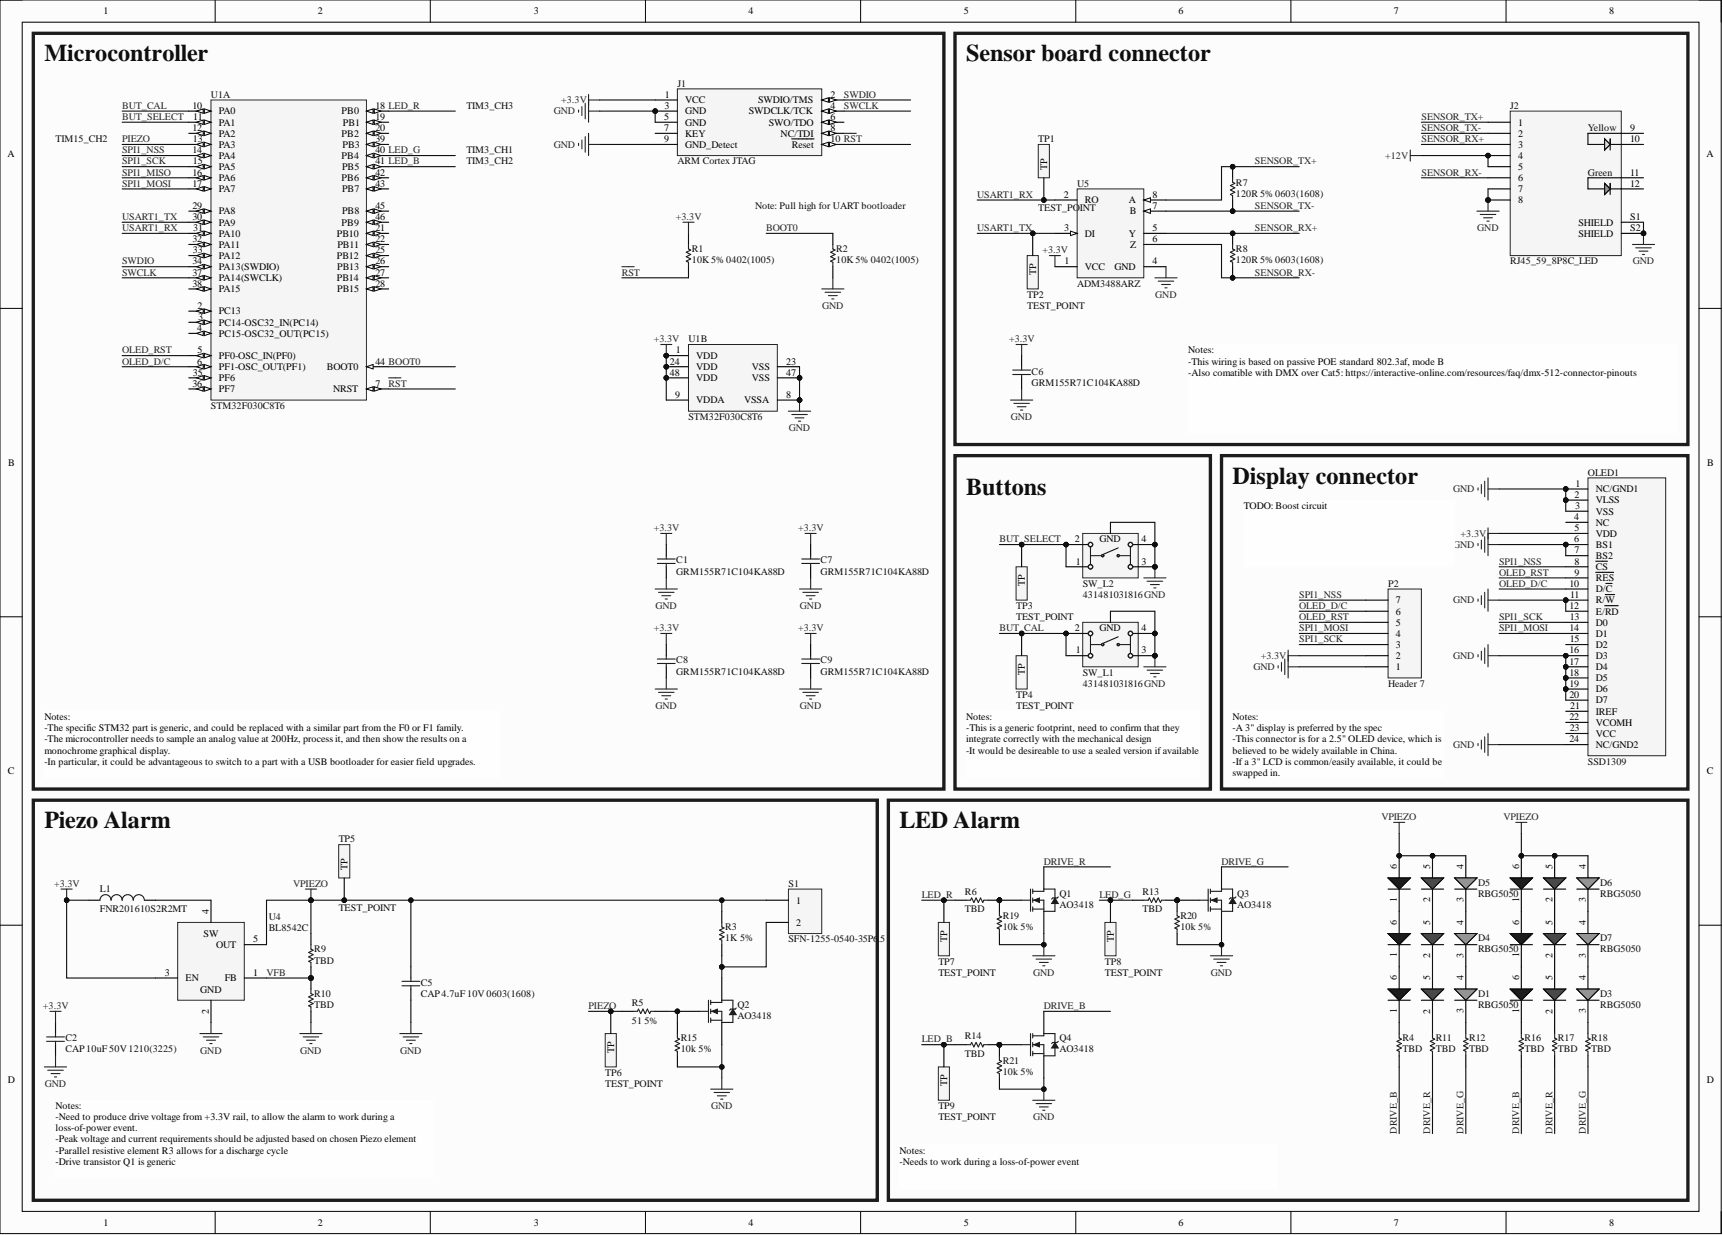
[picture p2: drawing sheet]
<svg xmlns="http://www.w3.org/2000/svg" width="393mm" height="282mm" viewBox="0 0 393 282" stroke-linecap="round" stroke-linejoin="round" font-family="sans-serif">
<defs><g id="words">
<g font-size="5.5" fill="#0e0e0e">
<text x="10.1" y="14">Microcontroller</text>
<text x="220.6" y="14">Sensor board connector</text>
<text x="220.6" y="113">Buttons</text>
<text x="281.4" y="110.4">Display connector</text>
<text x="10.1" y="189.1">Piezo Alarm</text>
<text x="205.3" y="189.1">LED Alarm</text>
</g>
<g font-size="2.3">
<text x="23.7" y="3.3">1</text>
<text x="72.6" y="3.3">2</text>
<text x="121.9" y="3.3">3</text>
<text x="170.9" y="3.3">4</text>
<text x="220" y="3.3">5</text>
<text x="269.1" y="3.3">6</text>
<text x="318.2" y="3.3">7</text>
<text x="367.3" y="3.3">8</text>
<text x="151.8" y="22.3">1</text>
<text x="156.4" y="23.6">VCC</text>
<text x="173.1" y="23.6">SWDIO/TMS</text>
<text x="189.6" y="22.3">2</text>
<text x="43.9" y="24.9">10</text>
<text x="43.9" y="29.9">12</text>
<text x="44.1" y="27.4">11</text>
<text x="49.9" y="26.1">PA0</text>
<text x="49.9" y="28.7">PA1</text>
<text x="78" y="26.1">PB0</text>
<text x="78.2" y="28.7">PB1</text>
<text x="85.7" y="24.9">18 LED_R</text>
<text x="85.7" y="27.4">19</text>
<text x="85.7" y="29.9">20</text>
<text x="151.6" y="27.4">5</text>
<text x="151.6" y="29.9">7</text>
<text x="151.7" y="24.9">3</text>
<text x="156.4" y="26.1">GND</text>
<text x="156.4" y="28.7">GND</text>
<text x="170.9" y="26.1">SWDCLK/TCK</text>
<text x="175.5" y="28.7">SWO/TDO</text>
<text x="189.6" y="24.9">4</text>
<text x="189.6" y="27.4">6</text>
<text x="189.6" y="29.9">8</text>
<text x="346.5" y="28.7">1</text>
<text x="372.2" y="29.9">9</text>
<text x="1.7" y="35.9">A</text>
<text x="43.9" y="35">14</text>
<text x="44" y="32.5">13</text>
<text x="49.9" y="31.2">PA2</text>
<text x="49.9" y="33.7">PA3</text>
<text x="78" y="31.2">PB2</text>
<text x="78.2" y="33.7">PB3</text>
<text x="85.7" y="32.5">39</text>
<text x="85.7" y="35">40 LED_G</text>
<text x="151.6" y="32.5">9</text>
<text x="156.4" y="31.2">KEY</text>
<text x="156.4" y="33.7">GND_Detect</text>
<text x="178.2" y="31.2">NC/TDI</text>
<text x="180.8" y="33.7">Reset</text>
<text x="189.6" y="32.5">10 RST</text>
<text x="346.5" y="31.2">2</text>
<text x="346.5" y="33.7">3</text>
<text x="372.2" y="32.5">10</text>
<text x="389.6" y="35.9">A</text>
<text x="43.9" y="40.1">16</text>
<text x="44" y="37.5">15</text>
<text x="49.9" y="36.3">PA4</text>
<text x="49.9" y="38.8">PA5</text>
<text x="49.9" y="41.3">PA6</text>
<text x="78" y="36.3">PB4</text>
<text x="78" y="41.3">PB6</text>
<text x="78.1" y="38.8">PB5</text>
<text x="85.7" y="37.5">41 LED_B</text>
<text x="85.7" y="40.1">42</text>
<text x="239.1" y="38.8" transform="rotate(-90 239.1 38.8)">TP</text>
<text x="346.5" y="36.3">4</text>
<text x="346.5" y="38.8">5</text>
<text x="346.5" y="41.3">6</text>
<text x="372.2" y="40.1">11</text>
<text x="43.9" y="42.6">17</text>
<text x="43.9" y="47.7">29</text>
<text x="49.9" y="43.9">PA7</text>
<text x="78.1" y="43.9">PB7</text>
<text x="85.7" y="42.6">43</text>
<text x="85.7" y="47.7">45</text>
<text x="242.9" y="45.1">2</text>
<text x="247.7" y="46.4">RO</text>
<text x="257.7" y="46.4">A</text>
<text x="263.1" y="47.7">7</text>
<text x="263.1" y="45.1">8</text>
<text x="346.5" y="43.9">7</text>
<text x="346.5" y="46.4">8</text>
<text x="372.2" y="42.6">12</text>
<text x="43.9" y="50.2">30</text>
<text x="44.1" y="52.8">31</text>
<text x="49.9" y="48.9">PA8</text>
<text x="49.9" y="51.5">PA9</text>
<text x="78" y="51.5">PB9</text>
<text x="78.1" y="48.9">PB8</text>
<text x="85.7" y="50.2">46</text>
<text x="85.7" y="52.8">21</text>
<text x="242.9" y="52.8">3</text>
<text x="257.9" y="48.9">B</text>
<text x="263.1" y="52.8">5</text>
<text x="360.3" y="51.5">SHIELD</text>
<text x="372.2" y="50.2">S1</text>
<text x="372.2" y="52.8">S2</text>
<text x="43.9" y="55.3">32</text>
<text x="44" y="57.8">33</text>
<text x="49.9" y="54">PA10</text>
<text x="49.9" y="56.6">PA11</text>
<text x="49.9" y="59.1">PA12</text>
<text x="76.9" y="54">PB10</text>
<text x="76.9" y="59.1">PB12</text>
<text x="77.1" y="56.6">PB11</text>
<text x="85.7" y="55.3">22</text>
<text x="85.7" y="57.8">25</text>
<text x="247.7" y="54">DI</text>
<text x="257.7" y="54">Y</text>
<text x="258" y="56.6">Z</text>
<text x="263.1" y="55.3">6</text>
<text x="360.3" y="54">SHIELD</text>
<text x="43.9" y="60.4">34</text>
<text x="43.9" y="62.9">37</text>
<text x="43.9" y="65.4">38</text>
<text x="49.9" y="61.6">PA13(SWDIO)</text>
<text x="49.9" y="64.2">PA14(SWCLK)</text>
<text x="76.9" y="64.2">PB14</text>
<text x="77" y="61.6">PB13</text>
<text x="85.7" y="60.4">26</text>
<text x="85.7" y="62.9">27</text>
<text x="85.7" y="65.4">28</text>
<text x="236.5" y="62.7" transform="rotate(-90 236.5 62.7)">TP</text>
<text x="243" y="60.4">1</text>
<text x="247.7" y="61.6">VCC</text>
<text x="254.4" y="61.6">GND</text>
<text x="263.1" y="60.4">4</text>
<text x="45.1" y="70.5">2</text>
<text x="49.9" y="66.7">PA15</text>
<text x="49.9" y="71.8">PC13</text>
<text x="77" y="66.7">PB15</text>
<text x="45" y="75.6">4</text>
<text x="45.2" y="73">3</text>
<text x="49.9" y="74.3">PC14-OSC32_IN(PC14)</text>
<text x="49.9" y="76.9">PC15-OSC32_OUT(PC15)</text>
<text x="45" y="83.2">6</text>
<text x="45.1" y="80.7">5</text>
<text x="49.9" y="81.9">PF0-OSC_IN(PF0)</text>
<text x="85.7" y="83.2">44 BOOT0</text>
<text x="153" y="83.2">24</text>
<text x="154.3" y="80.7">1</text>
<text x="159" y="81.9">VDD</text>
<text x="179.5" y="83.2">23</text>
<text x="271.3" y="80.7">Notes:</text>
<text x="271.3" y="83.2">-This wiring is based on passive POE standard 802.3af, mode B</text>
<text x="43.9" y="88.3">36</text>
<text x="44" y="85.7">35</text>
<text x="49.9" y="84.5">PF1-OSC_OUT(PF1)</text>
<text x="49.9" y="87">PF6</text>
<text x="49.9" y="89.5">PF7</text>
<text x="74.6" y="84.5">BOOT0</text>
<text x="76.1" y="89.5">NRST</text>
<text x="85.7" y="88.3">7</text>
<text x="153" y="85.7">48</text>
<text x="159" y="84.5">VDD</text>
<text x="159" y="87">VDD</text>
<text x="171.6" y="84.5">VSS</text>
<text x="171.6" y="87">VSS</text>
<text x="179.5" y="85.7">47</text>
<text x="271.3" y="85.7">-Also comatible with DMX over Cat5: https://interactive-online.com/resources/faq/dmx-512-connector-pinouts</text>
<text x="154.1" y="90.8">9</text>
<text x="159" y="92.1">VDDA</text>
<text x="169.9" y="92.1">VSSA</text>
<text x="179.5" y="90.8">8</text>
<text x="1.9" y="106.4">B</text>
<text x="389.7" y="106.4">B</text>
<text x="359.5" y="113.6">2</text>
<text x="359.6" y="111.1">1</text>
<text x="364.3" y="112.4">NC/GND1</text>
<text x="283.9" y="116.2">TODO: Boost circuit</text>
<text x="359.4" y="118.7">4</text>
<text x="359.6" y="116.2">3</text>
<text x="364.3" y="114.9">VLSS</text>
<text x="364.3" y="117.4">VSS</text>
<text x="364.3" y="120">NC</text>
<text x="245.4" y="123.8">2</text>
<text x="251" y="123.8">GND</text>
<text x="260.6" y="123.8">4</text>
<text x="359.4" y="123.8">6</text>
<text x="359.5" y="121.2">5</text>
<text x="364.3" y="122.5">VDD</text>
<text x="364.3" y="125">BS1</text>
<text x="245.6" y="128.9">1</text>
<text x="260.6" y="128.9">3</text>
<text x="359.5" y="126.3">7</text>
<text x="359.5" y="128.9">8</text>
<text x="359.5" y="131.4">9</text>
<text x="364.3" y="127.6">BS2</text>
<text x="364.3" y="130.1">CS</text>
<text x="234" y="133.8" transform="rotate(-90 234 133.8)">TP</text>
<text x="318.7" y="137.7">7</text>
<text x="358.3" y="133.9">10</text>
<text x="358.5" y="136.5">11</text>
<text x="364.3" y="132.7">RES</text>
<text x="364.3" y="135.2">D/C</text>
<text x="364.3" y="137.7">R/W</text>
<text x="318.7" y="142.8">5</text>
<text x="318.7" y="140.3">6</text>
<text x="358.3" y="139">12</text>
<text x="358.4" y="141.5">13</text>
<text x="364.3" y="140.3">E/RD</text>
<text x="364.3" y="142.8">D0</text>
<text x="245.4" y="144.1">2</text>
<text x="245.6" y="149.1">1</text>
<text x="251" y="144.1">GND</text>
<text x="260.6" y="149.1">3</text>
<text x="260.6" y="144.1">4</text>
<text x="318.7" y="147.9">3</text>
<text x="318.7" y="145.3">4</text>
<text x="358.3" y="144.1">14</text>
<text x="358.3" y="149.1">16</text>
<text x="358.4" y="146.6">15</text>
<text x="364.3" y="145.3">D1</text>
<text x="364.3" y="147.9">D2</text>
<text x="234" y="154" transform="rotate(-90 234 154)">TP</text>
<text x="318.7" y="153">1</text>
<text x="318.7" y="150.4">2</text>
<text x="358.3" y="151.7">17</text>
<text x="358.3" y="154.2">18</text>
<text x="364.3" y="150.4">D3</text>
<text x="364.3" y="153">D4</text>
<text x="364.3" y="155.5">D5</text>
<text x="358.3" y="156.8">19</text>
<text x="358.3" y="159.3">20</text>
<text x="358.5" y="161.8">21</text>
<text x="364.3" y="158">D6</text>
<text x="364.3" y="160.6">D7</text>
<text x="10.1" y="164.4">Notes:</text>
<text x="10.1" y="166.9">-The specific STM32 part is generic, and could be replaced with a similar part from the F0 or F1 family.</text>
<text x="220.6" y="164.4">Notes:</text>
<text x="220.6" y="166.9">-This is a generic footprint, need to confirm that they</text>
<text x="281.4" y="164.4">Notes:</text>
<text x="281.4" y="166.9">-A 3&quot; display is preferred by the spec</text>
<text x="358.3" y="164.4">22</text>
<text x="358.4" y="166.9">23</text>
<text x="364.3" y="163.1">IREF</text>
<text x="364.3" y="165.6">VCOMH</text>
<text x="10.1" y="169.4">-The microcontroller needs to sample an analogvalue at 200Hz, process it, and then show the results on a</text>
<text x="10.1" y="172">monochrome graphical display.</text>
<text x="220.6" y="169.4">i</text>
<text x="220.6" y="172">-It would be desireable to use a sealed version ifavailable</text>
<text x="221.1" y="169.4">ntegrate correctly with the mechanical design</text>
<text x="281.4" y="169.4">-This connector is for a 2.5&quot; OLED device, which is</text>
<text x="281.4" y="172">believed to be widely available in China.</text>
<text x="358.3" y="169.4">24</text>
<text x="364.3" y="168.2">VCC</text>
<text x="364.3" y="170.7">NC/GND2</text>
<text x="1.8" y="176.7">C</text>
<text x="10.1" y="174.5">-In particular, it could be advantageous to switch to a part with a USB bootloader for easier field upgrades.</text>
<text x="281.4" y="174.5">-If a 3&quot; LCD is common/easily available, it could be</text>
<text x="281.4" y="177">swapped in.</text>
<text x="389.6" y="176.7">C</text>
<text x="79.3" y="198.6" transform="rotate(-90 79.3 198.6)">TP</text>
<text x="318.9" y="198.4" transform="rotate(-90 318.9 198.4)">6</text>
<text x="326.5" y="198.4" transform="rotate(-90 326.5 198.4)">5</text>
<text x="334.1" y="198.4" transform="rotate(-90 334.1 198.4)">4</text>
<text x="346.8" y="198.4" transform="rotate(-90 346.8 198.4)">6</text>
<text x="354.4" y="198.4" transform="rotate(-90 354.4 198.4)">5</text>
<text x="362" y="198.4" transform="rotate(-90 362 198.4)">4</text>
<text x="47.7" y="208.5" transform="rotate(-90 47.7 208.5)">4</text>
<text x="181.8" y="206.2">1</text>
<text x="318.9" y="205.8" transform="rotate(-90 318.9 205.8)">1</text>
<text x="326.5" y="206" transform="rotate(-90 326.5 206)">2</text>
<text x="334.1" y="205.9" transform="rotate(-90 334.1 205.9)">3</text>
<text x="346.8" y="205.8" transform="rotate(-90 346.8 205.8)">1</text>
<text x="354.4" y="206" transform="rotate(-90 354.4 206)">2</text>
<text x="362" y="205.9" transform="rotate(-90 362 205.9)">3</text>
<text x="46.5" y="213.7">SW</text>
<text x="57.8" y="215.1">5</text>
<text x="181.8" y="211.3">2</text>
<text x="216.2" y="214.9" transform="rotate(-90 216.2 214.9)">TP</text>
<text x="254.3" y="214.9" transform="rotate(-90 254.3 214.9)">TP</text>
<text x="318.9" y="211" transform="rotate(-90 318.9 211)">6</text>
<text x="326.5" y="211" transform="rotate(-90 326.5 211)">5</text>
<text x="334.1" y="211" transform="rotate(-90 334.1 211)">4</text>
<text x="346.8" y="211" transform="rotate(-90 346.8 211)">6</text>
<text x="354.4" y="211" transform="rotate(-90 354.4 211)">5</text>
<text x="362" y="211" transform="rotate(-90 362 211)">4</text>
<text x="49.3" y="216.4">OUT</text>
<text x="318.9" y="218.5" transform="rotate(-90 318.9 218.5)">1</text>
<text x="326.5" y="218.6" transform="rotate(-90 326.5 218.6)">2</text>
<text x="334.1" y="218.6" transform="rotate(-90 334.1 218.6)">3</text>
<text x="346.8" y="218.5" transform="rotate(-90 346.8 218.5)">1</text>
<text x="354.4" y="218.6" transform="rotate(-90 354.4 218.6)">2</text>
<text x="362" y="218.6" transform="rotate(-90 362 218.6)">3</text>
<text x="37.6" y="222.7">3</text>
<text x="42.3" y="224">EN</text>
<text x="45.7" y="226.7">GND</text>
<text x="51.3" y="224">FB</text>
<text x="57.8" y="222.7">1</text>
<text x="318.9" y="223.7" transform="rotate(-90 318.9 223.7)">6</text>
<text x="326.5" y="223.7" transform="rotate(-90 326.5 223.7)">5</text>
<text x="334.1" y="223.7" transform="rotate(-90 334.1 223.7)">4</text>
<text x="346.8" y="223.7" transform="rotate(-90 346.8 223.7)">6</text>
<text x="354.4" y="223.7" transform="rotate(-90 354.4 223.7)">5</text>
<text x="362" y="223.7" transform="rotate(-90 362 223.7)">4</text>
<text x="47.7" y="231.3" transform="rotate(-90 47.7 231.3)">2</text>
<text x="318.9" y="231.2" transform="rotate(-90 318.9 231.2)">1</text>
<text x="326.5" y="231.3" transform="rotate(-90 326.5 231.3)">2</text>
<text x="334.1" y="231.2" transform="rotate(-90 334.1 231.2)">3</text>
<text x="346.8" y="231.2" transform="rotate(-90 346.8 231.2)">1</text>
<text x="354.4" y="231.3" transform="rotate(-90 354.4 231.3)">2</text>
<text x="362" y="231.2" transform="rotate(-90 362 231.2)">3</text>
<text x="140.2" y="240.3" transform="rotate(-90 140.2 240.3)">TP</text>
<text x="1.8" y="247.1">D</text>
<text x="216.2" y="247.9" transform="rotate(-90 216.2 247.9)">TP</text>
<text x="389.6" y="247.1">D</text>
<text x="12.7" y="253.1">Notes:</text>
<text x="12.7" y="255.7">-Need to produce drive voltage from +3.3V rail, to allow the alarm to work during a</text>
<text x="12.7" y="258.2">l</text>
<text x="12.7" y="260.8">-Peak voltage and current requirements should be adjusted based on chosen Piezo element</text>
<text x="12.7" y="263.3">-Parallel resistive element R3 allows for a discharge cycle</text>
<text x="13.4" y="258.2">oss-of-power event.</text>
<text x="205.3" y="263.3">Notes:</text>
<text x="12.7" y="265.8">-Drive transistor Q1 is generic</text>
<text x="205.3" y="265.8">-Needs to work during a loss-of-power event</text>
<text x="23.7" y="279.8">1</text>
<text x="72.6" y="279.8">2</text>
<text x="121.9" y="279.8">3</text>
<text x="170.9" y="279.8">4</text>
<text x="220" y="279.8">5</text>
<text x="269.1" y="279.8">6</text>
<text x="318.2" y="279.8">7</text>
<text x="367.3" y="279.8">8</text>
</g>
<g font-size="2.3" fill="#0e0e0e">
<text x="48.2" y="22.3">U1A</text>
<text x="154.6" y="19.8">J1</text>
<text x="106.5" y="24.9">TIM3_CH3</text>
<text x="344.8" y="24.9">J2</text>
<text x="362.5" y="29.9">Yellow</text>
<text x="12.7" y="32.5">TIM15_CH2</text>
<text x="106.5" y="35">TIM3_CH1</text>
<text x="237" y="32.5">TP1</text>
<text x="106.5" y="37.5">TIM3_CH2</text>
<text x="154.6" y="37.5">ARM Cortex JTAG</text>
<text x="362.5" y="40.1">Green</text>
<text x="172.4" y="47.7">Note: Pull high for UART bootloader</text>
<text x="245.9" y="42.6">U5</text>
<text x="282.2" y="42.4">R7</text>
<text x="282.2" y="44.9">120R 5%0603(1608)</text>
<text x="237" y="48.2">TEST_PO</text>
<text x="246.5" y="48.2">INT</text>
<text x="157.9" y="57.6">R1</text>
<text x="190.9" y="57.6">R2</text>
<text x="282.2" y="57.6">R8</text>
<text x="157.9" y="60.1">10K5%0402(1005)</text>
<text x="190.9" y="60.1">10K5%0402(1005)</text>
<text x="245.9" y="65.4">ADM3488ARZ</text>
<text x="282.2" y="60.1">120R 5%0603(1608)</text>
<text x="344.8" y="60.4">RJ45_59_8P8C_LED</text>
<text x="234.5" y="68">TP2</text>
<text x="234.5" y="70.5">TEST_POINT</text>
<text x="157.2" y="78.1">U1B</text>
<text x="235.5" y="85.5">C6</text>
<text x="235.5" y="88">GRM155R71C104KA88D</text>
<text x="48.2" y="93.3">STM32F030C8T6</text>
<text x="157.2" y="95.9">STM32F030C8T6</text>
<text x="362.5" y="108.6">OLED1</text>
<text x="154.4" y="128.6">C1</text>
<text x="154.4" y="131.1">GRM155R71C104KA88D</text>
<text x="187.3" y="128.6">C7</text>
<text x="187.3" y="131.1">GRM155R71C104KA88D</text>
<text x="247.2" y="133.9">SW_L2</text>
<text x="247.2" y="136.5">431481031816GND</text>
<text x="316.9" y="133.9">P2</text>
<text x="232" y="139">TP3</text>
<text x="232" y="141.5">TEST_POINT</text>
<text x="154.4" y="151.4">C8</text>
<text x="154.4" y="154">GRM155R71C104KA88D</text>
<text x="187.3" y="151.4">C9</text>
<text x="187.3" y="154">GRM155R71C104KA88D</text>
<text x="247.2" y="154.2">SW_L1</text>
<text x="232" y="159.3">TP4</text>
<text x="232" y="161.8">TEST_POINT</text>
<text x="247.2" y="156.8">431481031816GND</text>
<text x="316.9" y="156.8">Header 7</text>
<text x="362.5" y="174.5">SSD1309</text>
<text x="77.3" y="192.3">TP5</text>
<text x="22.8" y="203.7">L1</text>
<text x="180" y="202.4">S1</text>
<text x="337.4" y="202.2">D5</text>
<text x="365.3" y="202.2">D6</text>
<text x="22.8" y="208.2">FNR201610S2R2MT</text>
<text x="77.3" y="208">TEST_POINT</text>
<text x="220.3" y="204.2">R6</text>
<text x="220.3" y="208.2">TBD</text>
<text x="228.9" y="209.8">R19</text>
<text x="241.8" y="204.7">Q1</text>
<text x="241.8" y="207.2">AO3418</text>
<text x="260.9" y="204.2">R13</text>
<text x="260.9" y="208.2">TBD</text>
<text x="269.5" y="209.8">R20</text>
<text x="282.4" y="204.7">Q3</text>
<text x="282.4" y="207.2">AO3418</text>
<text x="337.4" y="204.7">RBG5050</text>
<text x="365.3" y="204.7">RBG5050</text>
<text x="61.3" y="210">U4</text>
<text x="61.3" y="212.6">BL8542C</text>
<text x="165.5" y="212.3">R3</text>
<text x="165.5" y="214.8">1K 5%</text>
<text x="180" y="215.1">SFN-1255-0540-35P6</text>
<text x="200.4" y="215.1">.5</text>
<text x="228.9" y="212.3">10k 5%</text>
<text x="269.5" y="212.3">10k 5%</text>
<text x="337.4" y="214.8">D4</text>
<text x="365.3" y="214.8">D7</text>
<text x="71.7" y="217.4">R9</text>
<text x="71.7" y="219.9">TBD</text>
<text x="214.2" y="220.2">TP7</text>
<text x="252.2" y="220.2">TP8</text>
<text x="337.4" y="217.4">RBG5050</text>
<text x="365.3" y="217.4">RBG5050</text>
<text x="71.7" y="227.5">R10</text>
<text x="96.1" y="225">C5</text>
<text x="96.1" y="227.5">CAP4.7uF 10V0603(1608)</text>
<text x="214.2" y="222.7">TEST_POINT</text>
<text x="252.2" y="222.7">TEST_POINT</text>
<text x="337.4" y="227.5">D1</text>
<text x="365.3" y="227.5">D3</text>
<text x="71.7" y="230.1">TBD</text>
<text x="144.2" y="229.6">R5</text>
<text x="144.2" y="233.6">51</text>
<text x="147.1" y="233.6">5%</text>
<text x="168.3" y="230.1">Q2</text>
<text x="168.3" y="232.6">AO3418</text>
<text x="337.4" y="230.1">RBG5050</text>
<text x="365.3" y="230.1">RBG5050</text>
<text x="15" y="237.7">C2</text>
<text x="155.4" y="237.7">R15</text>
<text x="220.3" y="237.2">R14</text>
<text x="241.8" y="237.7">Q4</text>
<text x="320.2" y="237.7">R4</text>
<text x="327.8" y="237.7">R11</text>
<text x="335.4" y="237.7">R12</text>
<text x="348.1" y="237.7">R16</text>
<text x="355.7" y="237.7">R17</text>
<text x="363.3" y="237.7">R18</text>
<text x="15" y="240.2">CAP10uF 50V1210(3225)</text>
<text x="138.2" y="245.5">TP6</text>
<text x="155.4" y="240.2">10k 5%</text>
<text x="220.3" y="241.2">TBD</text>
<text x="228.9" y="242.7">R21</text>
<text x="228.9" y="245.3">10k 5%</text>
<text x="241.8" y="240.2">AO3418</text>
<text x="320.2" y="240.2">TBD</text>
<text x="327.8" y="240.2">TBD</text>
<text x="335.4" y="240.2">TBD</text>
<text x="348.1" y="240.2">TBD</text>
<text x="355.7" y="240.2">TBD</text>
<text x="363.3" y="240.2">TBD</text>
<text x="138.2" y="248.1">TEST_POINT</text>
<text x="214.2" y="253.1">TP9</text>
<text x="214.2" y="255.7">TEST_POINT</text>
</g>
<g font-size="2.3" fill="#262626">
<text x="128.1" y="23.6">+3.3V</text>
<text x="192.7" y="22.3">SWDIO</text>
<text x="27.9" y="27.4">BUT_SELECT</text>
<text x="27.9" y="24.9">BUT_CAL</text>
<text x="126.4" y="26.1">GND</text>
<text x="192.7" y="24.9">SWCLK</text>
<text x="324.5" y="27.4">SENSOR_TX+</text>
<text x="324.5" y="29.9">SENSOR_TX-</text>
<text x="27.9" y="32.5">PIEZO</text>
<text x="27.9" y="35">SPI1_NSS</text>
<text x="126.4" y="33.7">GND</text>
<text x="324.5" y="32.5">SENSOR_RX+</text>
<text x="27.9" y="40.1">SPI1_MISO</text>
<text x="27.9" y="37.5">SPI1_SCK</text>
<text x="286.5" y="37.5">SENSOR_TX+</text>
<text x="316.2" y="36.3">+12V</text>
<text x="324.5" y="40.1">SENSOR_RX-</text>
<text x="27.9" y="42.6">SPI1_MOSI</text>
<text x="223.1" y="45.1">USART1_RX</text>
<text x="286.5" y="47.7">SENSOR_TX-</text>
<text x="27.9" y="52.8">USART1_RX</text>
<text x="27.9" y="50.2">USART1_TX</text>
<text x="154.3" y="50.2">+3.3V</text>
<text x="174.9" y="52.8">BOOT0</text>
<text x="223.1" y="52.8">USART1_TX</text>
<text x="286.5" y="52.8">SENSOR_RX+</text>
<text x="337.3" y="52.8">GND</text>
<text x="238" y="57.8">+3.3V</text>
<text x="27.9" y="60.4">SWDIO</text>
<text x="27.9" y="62.9">SWCLK</text>
<text x="142" y="62.9">RST</text>
<text x="286.5" y="62.9">SENSOR_RX-</text>
<text x="372.7" y="60.4">GND</text>
<text x="187.7" y="70.5">GND</text>
<text x="263.7" y="68">GND</text>
<text x="27.9" y="83.2">OLED_D/C</text>
<text x="27.9" y="80.7">OLED_RST</text>
<text x="149.2" y="78.1">+3.3V</text>
<text x="230.4" y="78.1">+3.3V</text>
<text x="88.7" y="88.3">RST</text>
<text x="230.8" y="95.9">GND</text>
<text x="180.1" y="98.4">GND</text>
<text x="331.8" y="112.4">GND</text>
<text x="149.2" y="121.2">+3.3V</text>
<text x="182.2" y="121.2">+3.3V</text>
<text x="228.2" y="123.8">BUT_SELECT</text>
<text x="331.8" y="125">GND</text>
<text x="333.4" y="122.5">+3.3V</text>
<text x="342.2" y="128.9">SPI1_NSS</text>
<text x="342.2" y="131.4">OLED_RST</text>
<text x="296.6" y="136.5">SPI1_NSS</text>
<text x="331.8" y="137.7">GND</text>
<text x="342.2" y="133.9">OLED_D/C</text>
<text x="149.7" y="139">GND</text>
<text x="182.6" y="139">GND</text>
<text x="296.6" y="141.5">OLED_RST</text>
<text x="296.6" y="139">OLED_D/C</text>
<text x="342.2" y="141.5">SPI1_SCK</text>
<text x="149.2" y="144.1">+3.3V</text>
<text x="182.2" y="144.1">+3.3V</text>
<text x="228.2" y="144.1">BUT_CAL</text>
<text x="296.6" y="146.6">SPI1_SCK</text>
<text x="296.6" y="144.1">SPI1_MOSI</text>
<text x="342.2" y="144.1">SPI1_MOSI</text>
<text x="286.1" y="153">GND</text>
<text x="287.8" y="150.4">+3.3V</text>
<text x="331.8" y="150.4">GND</text>
<text x="149.7" y="161.8">GND</text>
<text x="182.6" y="161.8">GND</text>
<text x="331.8" y="170.7">GND</text>
<text x="315.4" y="187.2">VPIEZO</text>
<text x="343.3" y="187.2">VPIEZO</text>
<text x="238.3" y="197.3">DRIVE_R</text>
<text x="278.9" y="197.3">DRIVE_G</text>
<text x="12.3" y="202.4">+3.3V</text>
<text x="66.9" y="202.4">VPIEZO</text>
<text x="210.4" y="205">LED_R</text>
<text x="251" y="205">LED_G</text>
<text x="60.8" y="222.7">VFB</text>
<text x="235.8" y="222.7">GND</text>
<text x="276.4" y="222.7">GND</text>
<text x="9.8" y="230.3">+3.3V</text>
<text x="134.4" y="230.3">PIEZO</text>
<text x="238.3" y="230.3">DRIVE_B</text>
<text x="210.4" y="237.9">LED_B</text>
<text x="45.7" y="240.5">GND</text>
<text x="68.5" y="240.5">GND</text>
<text x="91.3" y="240.5">GND</text>
<text x="10.2" y="248.1">GND</text>
<text x="162.3" y="253.1">GND</text>
<text x="235.8" y="255.7">GND</text>
<text x="318.9" y="258.7" transform="rotate(-90 318.9 258.7)">DRIVE_B</text>
<text x="326.5" y="258.7" transform="rotate(-90 326.5 258.7)">DRIVE_R</text>
<text x="334.1" y="258.7" transform="rotate(-90 334.1 258.7)">DRIVE_G</text>
<text x="346.8" y="258.7" transform="rotate(-90 346.8 258.7)">DRIVE_B</text>
<text x="354.4" y="258.7" transform="rotate(-90 354.4 258.7)">DRIVE_R</text>
<text x="362" y="258.7" transform="rotate(-90 362 258.7)">DRIVE_G</text>
</g>
</g></defs>
<path d="M0 0h392.9v281.6h-392.9z" fill-rule="evenodd" fill="#fcfcfc"/>
<path d="M0 0h392.9v281.6h-392.9z" fill="none" stroke="#000" stroke-width=".23"/>
<path d="M5.1 5.1h382.8v271.4h-382.8z" fill-rule="evenodd" fill="#fcfcfc"/>
<g fill="none" stroke="#000" stroke-width=".23">
<path d="M0 0h5.1M49.1 0v5.1M98.2 0v5.1M147.4 0v5.1M196.5 0v5.1M245.6 0v5.1M294.7 0v5.1M343.8 0v5.1M387.9 0h5v5.1M5.1 5.1h382.8v271.4h-382.8zM0 70.4h5.1M387.9 70.4h5"/>
<path d="M0 140.8h5.1M387.9 140.8h5M0 211.2h5.1M387.9 211.2h5M49.1 276.5v5.1M98.2 276.5v5.1M147.4 276.5v5.1M196.5 276.5v5.1M245.6 276.5v5.1M294.7 276.5v5.1M343.8 276.5v5.1M392.9 276.5v5.1"/>
</g>
<path d="M149.6 134.4h5M150.3 135.2h3.6M150.8 121.8h2.6M151.1 136h2M151.9 136.7h.5M152.1 121.8v2.5M152.1 131.9v2.5" fill="none" stroke="#262626" stroke-width=".25"/>
<path d="M152.1 124.3v2.5M152.1 129.4v2.5" fill="none" stroke="#000" stroke-width=".25"/>
<path d="M150.1 127.6h4M150.1 128.6h4M152.1 126.8v.8M152.1 128.6v.8" fill="none" stroke="#1c1c1c" stroke-width=".25"/>
<circle cx="149.6" cy="25.4" r=".51" fill="#0e0e0e"/>
<circle cx="149.6" cy="25.4" r=".51" fill="none" stroke="#0e0e0e" stroke-width=".23"/>
<path d="M154.6 20.3h33v15.2h-33z" fill-rule="evenodd" fill="#f5f5f5"/>
<path d="M154.6 20.3h33v15.2h-33z" fill="none" stroke="#262626" stroke-width=".23"/>
<path d="M149.6 22.8h5M149.6 25.4h5" fill="none" stroke="#000" stroke-width=".25"/>
<circle cx="149.6" cy="25.4" r=".51" fill="#0e0e0e"/>
<circle cx="149.6" cy="25.4" r=".51" fill="none" stroke="#0e0e0e" stroke-width=".23"/>
<path d="M149.6 27.9h5M149.6 30.4h5M149.6 33h5M187.6 22.8h5.1" fill="none" stroke="#000" stroke-width=".25"/>
<path d="M187.6 22.8l1.5-.5v1z" fill="#fbfbfb"/>
<path d="M187.6 22.8l1.5-.5v1z" fill="none" stroke="#000" stroke-width=".23"/>
<path d="M189.4 22.3l1.5 .5-1.5 .5z" fill="#fbfbfb"/>
<path d="M189.4 22.3l1.5 .5-1.5 .5z" fill="none" stroke="#000" stroke-width=".23"/>
<path d="M187.6 25.4h5.1" fill="none" stroke="#000" stroke-width=".25"/>
<path d="M187.6 25.4l1.5-.5v1z" fill="#fbfbfb"/>
<path d="M187.6 25.4l1.5-.5v1z" fill="none" stroke="#000" stroke-width=".23"/>
<path d="M189.4 24.9l1.5 .5-1.5 .5z" fill="#fbfbfb"/>
<path d="M189.4 24.9l1.5 .5-1.5 .5z" fill="none" stroke="#000" stroke-width=".23"/>
<path d="M187.6 27.9h5.1" fill="none" stroke="#000" stroke-width=".25"/>
<path d="M187.6 27.9l1.5-.5v1z" fill="#fbfbfb"/>
<path d="M187.6 27.9l1.5-.5v1z" fill="none" stroke="#000" stroke-width=".23"/>
<path d="M189.4 27.4l1.5 .5-1.5 .5z" fill="#fbfbfb"/>
<path d="M189.4 27.4l1.5 .5-1.5 .5z" fill="none" stroke="#000" stroke-width=".23"/>
<path d="M187.6 30.4h5.1" fill="none" stroke="#000" stroke-width=".25"/>
<path d="M187.6 30.4l1.5-.5v1z" fill="#fbfbfb"/>
<path d="M187.6 30.4l1.5-.5v1z" fill="none" stroke="#000" stroke-width=".23"/>
<path d="M189.4 29.9l1.5 .5-1.5 .5z" fill="#fbfbfb"/>
<path d="M189.4 29.9l1.5 .5-1.5 .5z" fill="none" stroke="#000" stroke-width=".23"/>
<path d="M187.6 33h5.1" fill="none" stroke="#000" stroke-width=".25"/>
<path d="M187.6 33l1.5-.5v1z" fill="#fbfbfb"/>
<path d="M187.6 33l1.5-.5v1z" fill="none" stroke="#000" stroke-width=".23"/>
<path d="M189.4 32.5l1.5 .5-1.5 .5z" fill="#fbfbfb"/>
<path d="M189.4 32.5l1.5 .5-1.5 .5z" fill="none" stroke="#000" stroke-width=".23"/>
<path d="M180.7 31.7h5.1M157.2 53.3v2.5M157.2 60.9v2.5M142 230.8h2.5M149.6 230.8h2.5" fill="none" stroke="#000" stroke-width=".25"/>
<g fill="none" stroke="#262626" stroke-width=".25">
<path d="M132.1 25.1v.5M132.1 32.7v.5M132.8 24.3v2.1M132.8 32v2M133.6 23.6v3.5M133.6 31.2v3.5M134.4 21.6v6.3M134.4 30.4v5.1M134.4 22.8h2.5M134.4 33h2.5M134.4 25.4h2.5M192.7 30.4h2.8"/>
<path d="M155.9 50.7h2.5M157.2 50.7v2.6M142 60.9h2.8M235.8 218.1h5M236.5 218.9h3.6M237.3 219.7h2M238.3 215.6v2.5M238 220.4h.6M162.2 248.6h5.1M163 249.3h3.6M163.8 250.1h2M164.5 250.9h.5"/>
<path d="M164.8 246v2.6"/>
</g>
<path d="M157.2 55.8v1l.5 .3-1 .5 1 .5-1 .5 1 .5-1 .5 .5 .3v1M144.5 230.8h1l.3-.5 .5 1 .5-1 .5 1 .5-1 .5 1 .3-.5h1" fill="none" stroke="#1c1c1c" stroke-width=".25"/>
<circle cx="238.3" cy="215.6" r=".51" fill="#0e0e0e"/>
<circle cx="238.3" cy="215.6" r=".51" fill="none" stroke="#0e0e0e" stroke-width=".23"/>
<circle cx="228.2" cy="205.5" r=".51" fill="#0e0e0e"/>
<circle cx="228.2" cy="205.5" r=".51" fill="none" stroke="#0e0e0e" stroke-width=".23"/>
<path d="M225.6 205.5h2.6" fill="none" stroke="#000" stroke-width=".25"/>
<circle cx="228.2" cy="205.5" r=".51" fill="#0e0e0e"/>
<circle cx="228.2" cy="205.5" r=".51" fill="none" stroke="#0e0e0e" stroke-width=".23"/>
<path d="M190.1 53.3v2.5M190.1 60.9v2.5M218 205.5h2.6" fill="none" stroke="#000" stroke-width=".25"/>
<path d="M190.1 55.8v1l.5 .3-1 .5 1 .5-1 .5 1 .5-1 .5 .5 .3v1M220.6 205.5h1l.2-.5 .5 1 .5-1 .5 1 .5-1 .6 1 .2-.5h1" fill="none" stroke="#1c1c1c" stroke-width=".25"/>
<path d="M187.6 65.9h5.1M188.4 66.7h3.5M189.1 67.5h2M189.9 68.2h.5M190.1 63.4v2.5M337.4 124v.5M338.2 123.3v2M338.9 122.5v3.6M339.7 120.5v6.3M339.7 121.8h2.5M339.7 124.3h2.5" fill="none" stroke="#262626" stroke-width=".25"/>
<circle cx="243.4" cy="144.6" r=".51" fill="#0e0e0e"/>
<circle cx="243.4" cy="144.6" r=".51" fill="none" stroke="#0e0e0e" stroke-width=".23"/>
<circle cx="263.7" cy="149.7" r=".51" fill="#0e0e0e"/>
<circle cx="263.7" cy="149.7" r=".51" fill="none" stroke="#0e0e0e" stroke-width=".23"/>
<circle cx="263.7" cy="144.6" r=".51" fill="#0e0e0e"/>
<circle cx="263.7" cy="144.6" r=".51" fill="none" stroke="#0e0e0e" stroke-width=".23"/>
<path d="M247.2 142h12.6v10.2h-12.6z" fill-rule="evenodd" fill="#f5f5f5"/>
<path d="M247.2 142h12.6v10.2h-12.6z" fill="none" stroke="#262626" stroke-width=".23"/>
<path d="M243.4 149.7h5M243.4 144.6h5" fill="none" stroke="#000" stroke-width=".25"/>
<circle cx="243.4" cy="144.6" r=".51" fill="#0e0e0e"/>
<circle cx="243.4" cy="144.6" r=".51" fill="none" stroke="#0e0e0e" stroke-width=".23"/>
<path d="M258.6 149.7h5" fill="none" stroke="#000" stroke-width=".25"/>
<circle cx="263.7" cy="149.7" r=".51" fill="#0e0e0e"/>
<circle cx="263.7" cy="149.7" r=".51" fill="none" stroke="#0e0e0e" stroke-width=".23"/>
<path d="M258.6 144.6h5" fill="none" stroke="#000" stroke-width=".25"/>
<circle cx="263.7" cy="144.6" r=".51" fill="#0e0e0e"/>
<circle cx="263.7" cy="144.6" r=".51" fill="none" stroke="#0e0e0e" stroke-width=".23"/>
<g fill="none" stroke="#1c1c1c" stroke-width=".25">
<path d="M248.9 145.1v4M248.9 147.1h2.6M255.5 147.1h2.6M258.1 145.1v4"/>
<circle cx="248.9" cy="149.7" r=".51"/>
<circle cx="248.9" cy="144.6" r=".51"/>
<circle cx="251.7" cy="147.1" r=".25"/>
<circle cx="255.3" cy="147.1" r=".25"/>
<circle cx="258.1" cy="149.7" r=".51"/>
<circle cx="258.1" cy="144.6" r=".51"/>
</g>
<path d="M255.3 145.3l-3.6 1.6" fill="none" stroke="#151515" stroke-width=".25"/>
<path d="M253.5 139.5v2.5" fill="none" stroke="#000" stroke-width=".25"/>
<circle cx="243.4" cy="124.3" r=".51" fill="#0e0e0e"/>
<circle cx="243.4" cy="124.3" r=".51" fill="none" stroke="#0e0e0e" stroke-width=".23"/>
<circle cx="263.7" cy="129.4" r=".51" fill="#0e0e0e"/>
<circle cx="263.7" cy="129.4" r=".51" fill="none" stroke="#0e0e0e" stroke-width=".23"/>
<circle cx="263.7" cy="124.3" r=".51" fill="#0e0e0e"/>
<circle cx="263.7" cy="124.3" r=".51" fill="none" stroke="#0e0e0e" stroke-width=".23"/>
<path d="M247.2 121.8h12.6v10.1h-12.6z" fill-rule="evenodd" fill="#f5f5f5"/>
<path d="M247.2 121.8h12.6v10.1h-12.6z" fill="none" stroke="#262626" stroke-width=".23"/>
<path d="M243.4 129.4h5M243.4 124.3h5" fill="none" stroke="#000" stroke-width=".25"/>
<circle cx="243.4" cy="124.3" r=".51" fill="#0e0e0e"/>
<circle cx="243.4" cy="124.3" r=".51" fill="none" stroke="#0e0e0e" stroke-width=".23"/>
<path d="M258.6 129.4h5" fill="none" stroke="#000" stroke-width=".25"/>
<circle cx="263.7" cy="129.4" r=".51" fill="#0e0e0e"/>
<circle cx="263.7" cy="129.4" r=".51" fill="none" stroke="#0e0e0e" stroke-width=".23"/>
<path d="M258.6 124.3h5" fill="none" stroke="#000" stroke-width=".25"/>
<circle cx="263.7" cy="124.3" r=".51" fill="#0e0e0e"/>
<circle cx="263.7" cy="124.3" r=".51" fill="none" stroke="#0e0e0e" stroke-width=".23"/>
<g fill="none" stroke="#1c1c1c" stroke-width=".25">
<path d="M248.9 124.8v4.1M248.9 126.8h2.6M255.5 126.8h2.6M258.1 124.8v4.1"/>
<circle cx="248.9" cy="124.3" r=".51"/>
<circle cx="248.9" cy="129.4" r=".51"/>
<circle cx="251.7" cy="126.8" r=".25"/>
<circle cx="255.3" cy="126.8" r=".25"/>
<circle cx="258.1" cy="124.3" r=".51"/>
<circle cx="258.1" cy="129.4" r=".51"/>
</g>
<path d="M255.3 125l-3.6 1.6" fill="none" stroke="#151515" stroke-width=".25"/>
<path d="M253.5 119.2v2.6" fill="none" stroke="#000" stroke-width=".25"/>
<path d="M261.1 152.2h5.1M261.9 153h3.5M262.6 153.7h2.1M263.4 154.5h.5M263.6 149.7v2.5" fill="none" stroke="#262626" stroke-width=".25"/>
<circle cx="263.7" cy="149.7" r=".51" fill="#0e0e0e"/>
<circle cx="263.7" cy="149.7" r=".51" fill="none" stroke="#0e0e0e" stroke-width=".23"/>
<path d="M261.1 131.9h5.1M261.9 132.7h3.5M262.6 133.4h2.1M263.4 134.2h.5M263.6 129.4v2.5" fill="none" stroke="#262626" stroke-width=".25"/>
<circle cx="263.7" cy="129.4" r=".51" fill="#0e0e0e"/>
<circle cx="263.7" cy="129.4" r=".51" fill="none" stroke="#0e0e0e" stroke-width=".23"/>
<path d="M7.6 7.6h207.9v172.5h-207.9zM218 7.6h167.3v93.9h-167.3zM218 104h58.3v76.1h-58.3zM278.9 104h106.4v76.1h-106.4zM7.6 182.6h192.7v91.3h-192.7zM202.8 182.6h182.5v91.3h-182.5z" fill="none" stroke="#1c1c1c" stroke-width=".76"/>
<path d="M281.4 162.3h48.2v15.3h-48.2z" fill-rule="evenodd" fill="#fefefe"/>
<path d="M281.4 162.3h48.2v15.3h-48.2z" fill="none" stroke="#fefefe" stroke-width=".23"/>
<path d="M180 202.9h7.6v10.2h-7.6z" fill-rule="evenodd" fill="#f5f5f5"/>
<path d="M180 202.9h7.6v10.2h-7.6z" fill="none" stroke="#262626" stroke-width=".23"/>
<path d="M174.9 205.5h5.1M174.9 210.5h5.1" fill="none" stroke="#000" stroke-width=".25"/>
<path d="M69.7 202.9h2.6M71 202.9v2.6M91.3 235.9h5M92 236.7h3.6M92.8 237.4h2M93.5 238.2h.6M93.8 233.4v2.5" fill="none" stroke="#262626" stroke-width=".25"/>
<circle cx="71" cy="205.5" r=".51" fill="#0e0e0e"/>
<circle cx="71" cy="205.5" r=".51" fill="none" stroke="#0e0e0e" stroke-width=".23"/>
<path d="M20.3 205.5h2.5M33 205.5h2.5M93.8 220.7v2.5M93.8 225.8v2.5" fill="none" stroke="#000" stroke-width=".25"/>
<path d="M22.8 205.5a1.27 1.27 0 0 1 1.3-1.3 1.27 1.27 0 0 1 1.3 1.3 1.27 1.27 0 0 1 1.2-1.3 1.27 1.27 0 0 1 1.3 1.3 1.27 1.27 0 0 1 1.3-1.3 1.27 1.27 0 0 1 1.2 1.3 1.27 1.27 0 0 1 1.3-1.3 1.27 1.27 0 0 1 1.3 1.3M91.8 224h4M91.8 225h4M93.8 223.2v.8M93.8 225v.8" fill="none" stroke="#1c1c1c" stroke-width=".25"/>
<path d="M13.9 202.9h2.6M15.2 202.9v2.6M45.6 235.9h5.1M46.4 236.7h3.5M47.2 237.4h2M47.9 238.2h.5M48.2 233.4v2.5" fill="none" stroke="#262626" stroke-width=".25"/>
<circle cx="15.2" cy="205.5" r=".51" fill="#0e0e0e"/>
<circle cx="15.2" cy="205.5" r=".51" fill="none" stroke="#0e0e0e" stroke-width=".23"/>
<path d="M68.4 235.9h5.1M69.2 236.7h3.6M70 237.4h2M70.7 238.2h.5M71 233.4v2.5" fill="none" stroke="#262626" stroke-width=".25"/>
<path d="M12.7 251.1h86.2v17.8h-86.2z" fill-rule="evenodd" fill="#fefefe"/>
<path d="M12.7 251.1h86.2v17.8h-86.2z" fill="none" stroke="#fefefe" stroke-width=".23"/>
<path d="M164.8 208v2.5M164.8 215.6v2.5" fill="none" stroke="#000" stroke-width=".25"/>
<path d="M164.8 210.5v1l.5 .3-1 .5 1 .5-1 .5 1 .5-1 .5 .5 .3v1" fill="none" stroke="#1c1c1c" stroke-width=".25"/>
<circle cx="71" cy="223.2" r=".51" fill="#0e0e0e"/>
<circle cx="71" cy="223.2" r=".51" fill="none" stroke="#0e0e0e" stroke-width=".23"/>
<path d="M71 213.1v2.5M71 220.7v2.5" fill="none" stroke="#000" stroke-width=".25"/>
<circle cx="71" cy="223.2" r=".51" fill="#0e0e0e"/>
<circle cx="71" cy="223.2" r=".51" fill="none" stroke="#0e0e0e" stroke-width=".23"/>
<path d="M71 215.6v1l.5 .3-1 .5 1 .5-1 .5 1 .5-1 .5 .5 .3v1" fill="none" stroke="#1c1c1c" stroke-width=".25"/>
<circle cx="71" cy="223.2" r=".51" fill="#0e0e0e"/>
<circle cx="71" cy="223.2" r=".51" fill="none" stroke="#0e0e0e" stroke-width=".23"/>
<path d="M71 223.2v2.6" fill="none" stroke="#000" stroke-width=".25"/>
<circle cx="71" cy="223.2" r=".51" fill="#0e0e0e"/>
<circle cx="71" cy="223.2" r=".51" fill="none" stroke="#0e0e0e" stroke-width=".23"/>
<path d="M71 230.8v2.6" fill="none" stroke="#000" stroke-width=".25"/>
<path d="M71 225.8v1l.5 .2-1 .5 1 .5-1 .5 1 .5-1 .6 .5 .2v1" fill="none" stroke="#1c1c1c" stroke-width=".25"/>
<circle cx="154.6" cy="230.8" r=".51" fill="#0e0e0e"/>
<circle cx="154.6" cy="230.8" r=".51" fill="none" stroke="#0e0e0e" stroke-width=".23"/>
<path d="M154.6 230.8h5.1" fill="none" stroke="#000" stroke-width=".25"/>
<circle cx="154.6" cy="230.8" r=".51" fill="#0e0e0e"/>
<circle cx="154.6" cy="230.8" r=".51" fill="none" stroke="#0e0e0e" stroke-width=".23"/>
<path d="M164.8 223.2v5.1M164.8 233.4v5" fill="none" stroke="#000" stroke-width=".25"/>
<path d="M159.7 230.8h2M161.7 228.3v5.1M162.2 228.8h2.6v-.5h2.5v5.1h-2.5v-2.6h-2.6M162.2 228.3v1M162.2 230.3v1M162.2 232.3v1.1M162.2 232.9h2.6M168.1 230.1l-.3 .2h-1l-.2 .3" fill="none" stroke="#1c1c1c" stroke-width=".25"/>
<path d="M167.3 230.3l.8 1.3h-1.5z" fill-rule="evenodd" fill="#1c1c1c"/>
<path d="M167.3 230.3l.8 1.3h-1.5z" fill="none" stroke="#1c1c1c" stroke-width=".23"/>
<path d="M162.5 230.8l1.3-.5v1z" fill="#1c1c1c"/>
<path d="M162.5 230.8l1.3-.5v1z" fill="none" stroke="#1c1c1c" stroke-width=".23"/>
<circle cx="228.2" cy="205.5" r=".51" fill="#0e0e0e"/>
<circle cx="228.2" cy="205.5" r=".51" fill="none" stroke="#0e0e0e" stroke-width=".23"/>
<path d="M228.2 205.5h5" fill="none" stroke="#000" stroke-width=".25"/>
<circle cx="228.2" cy="205.5" r=".51" fill="#0e0e0e"/>
<circle cx="228.2" cy="205.5" r=".51" fill="none" stroke="#0e0e0e" stroke-width=".23"/>
<path d="M238.3 197.8v5.1M238.3 208v5.1" fill="none" stroke="#000" stroke-width=".25"/>
<path d="M233.2 205.5h2.1M235.3 202.9v5.1M235.8 203.4h2.5v-.5h2.5v5.1h-2.5v-2.5h-2.5M235.8 202.9v1M235.8 205v1M235.8 207v1M235.8 207.5h2.5M241.6 204.7l-.3 .3h-1l-.2 .2" fill="none" stroke="#1c1c1c" stroke-width=".25"/>
<path d="M240.8 205l.8 1.2h-1.5z" fill-rule="evenodd" fill="#1c1c1c"/>
<path d="M240.8 205l.8 1.2h-1.5z" fill="none" stroke="#1c1c1c" stroke-width=".23"/>
<path d="M236 205.5l1.3-.5v1z" fill="#1c1c1c"/>
<path d="M236 205.5l1.3-.5v1z" fill="none" stroke="#1c1c1c" stroke-width=".23"/>
<path d="M205.3 261.3h86.2v10.1h-86.2z" fill-rule="evenodd" fill="#fefefe"/>
<path d="M205.3 261.3h86.2v10.1h-86.2z" fill="none" stroke="#fefefe" stroke-width=".23"/>
<path d="M10.1 162.3h104v15.3h-104z" fill-rule="evenodd" fill="#fefefe"/>
<path d="M10.1 162.3h104v15.3h-104z" fill="none" stroke="#fefefe" stroke-width=".23"/>
<path d="M220.6 162.3h53.2v15.3h-53.2z" fill-rule="evenodd" fill="#fefefe"/>
<path d="M220.6 162.3h53.2v15.3h-53.2z" fill="none" stroke="#fefefe" stroke-width=".23"/>
<circle cx="357.5" cy="111.6" r=".51" fill="#0e0e0e"/>
<circle cx="357.5" cy="111.6" r=".51" fill="none" stroke="#0e0e0e" stroke-width=".23"/>
<circle cx="357.5" cy="114.1" r=".51" fill="#0e0e0e"/>
<circle cx="357.5" cy="114.1" r=".51" fill="none" stroke="#0e0e0e" stroke-width=".23"/>
<circle cx="357.5" cy="124.3" r=".51" fill="#0e0e0e"/>
<circle cx="357.5" cy="124.3" r=".51" fill="none" stroke="#0e0e0e" stroke-width=".23"/>
<circle cx="357.5" cy="137" r=".51" fill="#0e0e0e"/>
<circle cx="357.5" cy="137" r=".51" fill="none" stroke="#0e0e0e" stroke-width=".23"/>
<circle cx="357.5" cy="149.7" r=".51" fill="#0e0e0e"/>
<circle cx="357.5" cy="149.7" r=".51" fill="none" stroke="#0e0e0e" stroke-width=".23"/>
<circle cx="357.5" cy="152.2" r=".51" fill="#0e0e0e"/>
<circle cx="357.5" cy="152.2" r=".51" fill="none" stroke="#0e0e0e" stroke-width=".23"/>
<circle cx="357.5" cy="154.7" r=".51" fill="#0e0e0e"/>
<circle cx="357.5" cy="154.7" r=".51" fill="none" stroke="#0e0e0e" stroke-width=".23"/>
<circle cx="357.5" cy="157.3" r=".51" fill="#0e0e0e"/>
<circle cx="357.5" cy="157.3" r=".51" fill="none" stroke="#0e0e0e" stroke-width=".23"/>
<path d="M362.5 109.1h17.8v63.4h-17.8z" fill-rule="evenodd" fill="#f5f5f5"/>
<path d="M362.5 109.1h17.8v63.4h-17.8z" fill="none" stroke="#262626" stroke-width=".23"/>
<path d="M357.4 111.6h5.1" fill="none" stroke="#000" stroke-width=".25"/>
<circle cx="357.5" cy="111.6" r=".51" fill="#0e0e0e"/>
<circle cx="357.5" cy="111.6" r=".51" fill="none" stroke="#0e0e0e" stroke-width=".23"/>
<path d="M357.4 114.1h5.1" fill="none" stroke="#000" stroke-width=".25"/>
<circle cx="357.5" cy="114.1" r=".51" fill="#0e0e0e"/>
<circle cx="357.5" cy="114.1" r=".51" fill="none" stroke="#0e0e0e" stroke-width=".23"/>
<path d="M357.4 116.7h5.1M357.4 119.2h5.1M357.4 121.8h5.1M357.4 124.3h5.1" fill="none" stroke="#000" stroke-width=".25"/>
<circle cx="357.5" cy="124.3" r=".51" fill="#0e0e0e"/>
<circle cx="357.5" cy="124.3" r=".51" fill="none" stroke="#0e0e0e" stroke-width=".23"/>
<path d="M357.4 126.8h5.1M357.4 129.4h5.1M357.4 131.9h5.1M357.4 134.4h5.1M357.4 137h5.1M364.3 128.1h2.7M364.3 130.6h4.1M366.5 135.7h2.1M366.6 133.2h1.4" fill="none" stroke="#000" stroke-width=".25"/>
<circle cx="357.5" cy="137" r=".51" fill="#0e0e0e"/>
<circle cx="357.5" cy="137" r=".51" fill="none" stroke="#0e0e0e" stroke-width=".23"/>
<path d="M357.4 139.5h5.1M366.3 138.2h3.1M357.4 142h5.1M357.4 144.6h5.1M357.4 147.1h5.1M357.4 149.7h5.1" fill="none" stroke="#000" stroke-width=".25"/>
<circle cx="357.5" cy="149.7" r=".51" fill="#0e0e0e"/>
<circle cx="357.5" cy="149.7" r=".51" fill="none" stroke="#0e0e0e" stroke-width=".23"/>
<path d="M357.4 152.2h5.1" fill="none" stroke="#000" stroke-width=".25"/>
<circle cx="357.5" cy="152.2" r=".51" fill="#0e0e0e"/>
<circle cx="357.5" cy="152.2" r=".51" fill="none" stroke="#0e0e0e" stroke-width=".23"/>
<path d="M357.4 154.7h5.1" fill="none" stroke="#000" stroke-width=".25"/>
<circle cx="357.5" cy="154.7" r=".51" fill="#0e0e0e"/>
<circle cx="357.5" cy="154.7" r=".51" fill="none" stroke="#0e0e0e" stroke-width=".23"/>
<path d="M357.4 157.3h5.1" fill="none" stroke="#000" stroke-width=".25"/>
<circle cx="357.5" cy="157.3" r=".51" fill="#0e0e0e"/>
<circle cx="357.5" cy="157.3" r=".51" fill="none" stroke="#0e0e0e" stroke-width=".23"/>
<path d="M357.4 159.8h5.1M357.4 162.3h5.1M357.4 164.9h5.1M357.4 167.4h5.1M357.4 169.9h5.1" fill="none" stroke="#000" stroke-width=".25"/>
<g fill="none" stroke="#262626" stroke-width=".25">
<path d="M337.4 111.3v.6M338.2 110.6v2M338.9 109.8v3.6M339.7 109.1v5M339.7 111.6h2.5M337.4 136.7v.5M338.2 136v2M338.9 135.2v3.5M339.7 134.4v5.1M339.7 137h2.5M337.4 149.4v.5M338.2 148.6v2.1"/>
<path d="M338.9 147.9v3.5M339.7 147.1v5.1M339.7 149.7h2.5M337.4 169.7v.5M338.2 168.9v2.1M338.9 168.2v3.5M339.7 167.4v5.1M339.7 169.9h2.5"/>
</g>
<path d="M283.9 114.1h48.2v15.3h-48.2z" fill-rule="evenodd" fill="#fefefe"/>
<path d="M283.9 114.1h48.2v15.3h-48.2z" fill="none" stroke="#fefefe" stroke-width=".23"/>
<path d="M337.2 48.2h5M337.9 48.9h3.6M338.7 49.7h2M339.4 50.5h.6M339.7 45.7v2.5" fill="none" stroke="#262626" stroke-width=".25"/>
<circle cx="339.7" cy="45.7" r=".51" fill="#0e0e0e"/>
<circle cx="339.7" cy="45.7" r=".51" fill="none" stroke="#0e0e0e" stroke-width=".23"/>
<circle cx="375.2" cy="53.3" r=".51" fill="#0e0e0e"/>
<circle cx="375.2" cy="53.3" r=".51" fill="none" stroke="#0e0e0e" stroke-width=".23"/>
<circle cx="339.7" cy="35.5" r=".51" fill="#0e0e0e"/>
<circle cx="339.7" cy="35.5" r=".51" fill="none" stroke="#0e0e0e" stroke-width=".23"/>
<circle cx="339.7" cy="45.7" r=".51" fill="#0e0e0e"/>
<circle cx="339.7" cy="45.7" r=".51" fill="none" stroke="#0e0e0e" stroke-width=".23"/>
<path d="M344.8 25.4h25.3v32.9h-25.3z" fill-rule="evenodd" fill="#f5f5f5"/>
<path d="M344.8 25.4h25.3v32.9h-25.3z" fill="none" stroke="#262626" stroke-width=".23"/>
<path d="M366.3 31.7l1.3 1.3-1.3 1.2zM367.6 33h7.6M367.6 31.7v2.5M375.2 30.4h-12.7v2.6h3.8M366.3 41.8l1.3 1.3-1.3 1.3zM367.6 43.1h7.6M367.6 41.8v2.6M370.1 50.7h5.1M370.1 53.3h5.1M375.2 40.6h-12.7v2.5h3.8" fill="none" stroke="#000" stroke-width=".25"/>
<circle cx="375.2" cy="53.3" r=".51" fill="#0e0e0e"/>
<circle cx="375.2" cy="53.3" r=".51" fill="none" stroke="#0e0e0e" stroke-width=".23"/>
<path d="M339.7 27.9h5.1M339.7 30.4h5.1M339.7 33h5.1M339.7 35.5h5.1" fill="none" stroke="#000" stroke-width=".25"/>
<circle cx="339.7" cy="35.5" r=".51" fill="#0e0e0e"/>
<circle cx="339.7" cy="35.5" r=".51" fill="none" stroke="#0e0e0e" stroke-width=".23"/>
<path d="M339.7 38h5.1M339.7 40.6h5.1M339.7 43.1h5.1M339.7 45.7h5.1" fill="none" stroke="#000" stroke-width=".25"/>
<circle cx="339.7" cy="45.7" r=".51" fill="#0e0e0e"/>
<circle cx="339.7" cy="45.7" r=".51" fill="none" stroke="#0e0e0e" stroke-width=".23"/>
<path d="M366.3 31.7l1.3 1.3-1.3 1.2z" fill="#dadada"/>
<path d="M366.3 31.7l1.3 1.3-1.3 1.2z" fill="none" stroke="#000" stroke-width=".25"/>
<path d="M366.3 41.8l1.3 1.3-1.3 1.3z" fill="#969696"/>
<path d="M366.3 41.8l1.3 1.3-1.3 1.3z" fill="none" stroke="#000" stroke-width=".25"/>
<path d="M372.7 55.8h5M373.4 56.6h3.6M374.2 57.3h2M374.9 58.1h.5M375.2 53.3v2.5" fill="none" stroke="#262626" stroke-width=".25"/>
<circle cx="375.2" cy="53.3" r=".51" fill="#0e0e0e"/>
<circle cx="375.2" cy="53.3" r=".51" fill="none" stroke="#0e0e0e" stroke-width=".23"/>
<path d="M276.3 218.1h5.1M277.1 218.9h3.5M277.8 219.7h2.1M278.9 215.6v2.5M278.6 220.4h.5" fill="none" stroke="#262626" stroke-width=".25"/>
<circle cx="278.9" cy="215.6" r=".51" fill="#0e0e0e"/>
<circle cx="278.9" cy="215.6" r=".51" fill="none" stroke="#0e0e0e" stroke-width=".23"/>
<circle cx="268.7" cy="205.5" r=".51" fill="#0e0e0e"/>
<circle cx="268.7" cy="205.5" r=".51" fill="none" stroke="#0e0e0e" stroke-width=".23"/>
<path d="M266.2 205.5h2.5" fill="none" stroke="#000" stroke-width=".25"/>
<circle cx="268.7" cy="205.5" r=".51" fill="#0e0e0e"/>
<circle cx="268.7" cy="205.5" r=".51" fill="none" stroke="#0e0e0e" stroke-width=".23"/>
<path d="M258.6 205.5h2.5" fill="none" stroke="#000" stroke-width=".25"/>
<path d="M261.1 205.5h1l.3-.5 .5 1 .5-1 .5 1 .5-1 .5 1 .3-.5h1" fill="none" stroke="#1c1c1c" stroke-width=".25"/>
<circle cx="268.7" cy="205.5" r=".51" fill="#0e0e0e"/>
<circle cx="268.7" cy="205.5" r=".51" fill="none" stroke="#0e0e0e" stroke-width=".23"/>
<path d="M268.7 205.5h5.1" fill="none" stroke="#000" stroke-width=".25"/>
<circle cx="268.7" cy="205.5" r=".51" fill="#0e0e0e"/>
<circle cx="268.7" cy="205.5" r=".51" fill="none" stroke="#0e0e0e" stroke-width=".23"/>
<path d="M278.9 197.8v5.1M278.9 208v5.1" fill="none" stroke="#000" stroke-width=".25"/>
<path d="M273.8 205.5h2M275.8 202.9v5.1M276.3 203.4h2.6v-.5h2.5v5.1h-2.5v-2.5h-2.6M276.3 202.9v1M276.3 205v1M276.3 207v1M276.3 207.5h2.6M282.2 204.7l-.3 .3h-1l-.3 .2" fill="none" stroke="#1c1c1c" stroke-width=".25"/>
<path d="M281.4 205l.8 1.2h-1.6z" fill-rule="evenodd" fill="#1c1c1c"/>
<path d="M281.4 205l.8 1.2h-1.6z" fill="none" stroke="#1c1c1c" stroke-width=".23"/>
<path d="M276.6 205.5l1.2-.5v1z" fill="#1c1c1c"/>
<path d="M276.6 205.5l1.2-.5v1z" fill="none" stroke="#1c1c1c" stroke-width=".23"/>
<path d="M235.8 251.1h5M236.5 251.9h3.6M237.3 252.6h2M238 253.4h.6M238.3 248.6v2.5" fill="none" stroke="#262626" stroke-width=".25"/>
<circle cx="238.3" cy="248.6" r=".51" fill="#0e0e0e"/>
<circle cx="238.3" cy="248.6" r=".51" fill="none" stroke="#0e0e0e" stroke-width=".23"/>
<circle cx="228.2" cy="238.4" r=".51" fill="#0e0e0e"/>
<circle cx="228.2" cy="238.4" r=".51" fill="none" stroke="#0e0e0e" stroke-width=".23"/>
<path d="M225.6 238.4h2.6" fill="none" stroke="#000" stroke-width=".25"/>
<circle cx="228.2" cy="238.4" r=".51" fill="#0e0e0e"/>
<circle cx="228.2" cy="238.4" r=".51" fill="none" stroke="#0e0e0e" stroke-width=".23"/>
<path d="M218 238.4h2.6" fill="none" stroke="#000" stroke-width=".25"/>
<path d="M220.6 238.4h1l.2-.5 .5 1 .5-1 .5 1 .5-1 .6 1 .2-.5h1" fill="none" stroke="#1c1c1c" stroke-width=".25"/>
<circle cx="228.2" cy="238.4" r=".51" fill="#0e0e0e"/>
<circle cx="228.2" cy="238.4" r=".51" fill="none" stroke="#0e0e0e" stroke-width=".23"/>
<path d="M228.2 238.4h5" fill="none" stroke="#000" stroke-width=".25"/>
<circle cx="228.2" cy="238.4" r=".51" fill="#0e0e0e"/>
<circle cx="228.2" cy="238.4" r=".51" fill="none" stroke="#0e0e0e" stroke-width=".23"/>
<path d="M238.3 230.8v5.1M238.3 241v5" fill="none" stroke="#000" stroke-width=".25"/>
<path d="M233.2 238.4h2.1M235.3 235.9v5.1M235.8 236.4h2.5v-.5h2.5v5.1h-2.5v-2.6h-2.5M235.8 235.9v1M235.8 237.9v1M235.8 240v1M241.6 237.7l-.3 .2h-1l-.2 .3M235.8 240.5h2.5" fill="none" stroke="#1c1c1c" stroke-width=".25"/>
<path d="M240.8 237.9l.8 1.3h-1.5z" fill-rule="evenodd" fill="#1c1c1c"/>
<path d="M240.8 237.9l.8 1.3h-1.5z" fill="none" stroke="#1c1c1c" stroke-width=".23"/>
<path d="M236 238.4l1.3-.5v1z" fill="#1c1c1c"/>
<path d="M236 238.4l1.3-.5v1z" fill="none" stroke="#1c1c1c" stroke-width=".23"/>
<circle cx="354.9" cy="195.3" r=".51" fill="#0e0e0e"/>
<circle cx="354.9" cy="195.3" r=".51" fill="none" stroke="#0e0e0e" stroke-width=".23"/>
<circle cx="347.3" cy="195.3" r=".51" fill="#0e0e0e"/>
<circle cx="347.3" cy="195.3" r=".51" fill="none" stroke="#0e0e0e" stroke-width=".23"/>
<path d="M354.9 195.3v5.1M362.5 195.3v5.1M347.3 202.9v5.1M354.9 202.9v5.1M362.5 202.9v5.1" fill="none" stroke="#000" stroke-width=".25"/>
<circle cx="354.9" cy="195.3" r=".51" fill="#0e0e0e"/>
<circle cx="354.9" cy="195.3" r=".51" fill="none" stroke="#0e0e0e" stroke-width=".23"/>
<path d="M347.3 195.3v5.1" fill="none" stroke="#000" stroke-width=".25"/>
<circle cx="347.3" cy="195.3" r=".51" fill="#0e0e0e"/>
<circle cx="347.3" cy="195.3" r=".51" fill="none" stroke="#0e0e0e" stroke-width=".23"/>
<path d="M344.8 200.4h5l-2.5 2.5zM344.8 202.9h5M352.4 200.4h5l-2.5 2.5zM352.4 202.9h5M360 200.4h5.1l-2.6 2.5zM360 202.9h5.1" fill="none" stroke="#000" stroke-width=".25"/>
<path d="M344.8 200.4h5l-2.5 2.5z" fill="#1c1c1c"/>
<path d="M344.8 200.4h5l-2.5 2.5z" fill="none" stroke="#000" stroke-width=".23"/>
<path d="M352.4 200.4h5l-2.5 2.5z" fill="#4c4c4c"/>
<path d="M352.4 200.4h5l-2.5 2.5z" fill="none" stroke="#000" stroke-width=".23"/>
<path d="M360 200.4h5.1l-2.6 2.5z" fill="#969696"/>
<path d="M360 200.4h5.1l-2.6 2.5z" fill="none" stroke="#000" stroke-width=".23"/>
<path d="M344.8 213.1h5l-2.5 2.5zM344.8 215.6h5M347.3 208v5.1M347.3 215.6v5.1M352.4 213.1h5l-2.5 2.5zM352.4 215.6h5M354.9 208v5.1M354.9 215.6v5.1M360 213.1h5.1l-2.6 2.5zM360 215.6h5.1M362.5 208v5.1M362.5 215.6v5.1" fill="none" stroke="#000" stroke-width=".25"/>
<path d="M344.8 213.1h5l-2.5 2.5z" fill="#1c1c1c"/>
<path d="M344.8 213.1h5l-2.5 2.5z" fill="none" stroke="#000" stroke-width=".23"/>
<path d="M352.4 213.1h5l-2.5 2.5z" fill="#4c4c4c"/>
<path d="M352.4 213.1h5l-2.5 2.5z" fill="none" stroke="#000" stroke-width=".23"/>
<path d="M360 213.1h5.1l-2.6 2.5z" fill="#969696"/>
<path d="M360 213.1h5.1l-2.6 2.5z" fill="none" stroke="#000" stroke-width=".23"/>
<path d="M344.8 225.8h5l-2.5 2.5zM344.8 228.3h5M347.3 220.7v5.1M347.3 228.3v5.1M352.4 225.8h5l-2.5 2.5zM352.4 228.3h5M354.9 220.7v5.1M354.9 228.3v5.1M360 225.8h5.1l-2.6 2.5zM360 228.3h5.1M362.5 220.7v5.1M362.5 228.3v5.1" fill="none" stroke="#000" stroke-width=".25"/>
<path d="M344.8 225.8h5l-2.5 2.5z" fill="#1c1c1c"/>
<path d="M344.8 225.8h5l-2.5 2.5z" fill="none" stroke="#000" stroke-width=".23"/>
<path d="M352.4 225.8h5l-2.5 2.5z" fill="#4c4c4c"/>
<path d="M352.4 225.8h5l-2.5 2.5z" fill="none" stroke="#000" stroke-width=".23"/>
<path d="M360 225.8h5.1l-2.6 2.5z" fill="#969696"/>
<path d="M360 225.8h5.1l-2.6 2.5z" fill="none" stroke="#000" stroke-width=".23"/>
<path d="M316.9 213.1h5.1l-2.6 2.5zM316.9 215.6h5.1M319.4 208v5.1M319.4 215.6v5.1M324.5 213.1h5.1l-2.6 2.5zM324.5 215.6h5.1M327 208v5.1M327 215.6v5.1M332.1 213.1h5.1l-2.6 2.5zM332.1 215.6h5.1M334.6 208v5.1M334.6 215.6v5.1" fill="none" stroke="#000" stroke-width=".25"/>
<path d="M316.9 213.1h5.1l-2.6 2.5z" fill="#1c1c1c"/>
<path d="M316.9 213.1h5.1l-2.6 2.5z" fill="none" stroke="#000" stroke-width=".23"/>
<path d="M324.5 213.1h5.1l-2.6 2.5z" fill="#4c4c4c"/>
<path d="M324.5 213.1h5.1l-2.6 2.5z" fill="none" stroke="#000" stroke-width=".23"/>
<path d="M332.1 213.1h5.1l-2.6 2.5z" fill="#969696"/>
<path d="M332.1 213.1h5.1l-2.6 2.5z" fill="none" stroke="#000" stroke-width=".23"/>
<circle cx="327" cy="195.3" r=".51" fill="#0e0e0e"/>
<circle cx="327" cy="195.3" r=".51" fill="none" stroke="#0e0e0e" stroke-width=".23"/>
<circle cx="319.4" cy="195.3" r=".51" fill="#0e0e0e"/>
<circle cx="319.4" cy="195.3" r=".51" fill="none" stroke="#0e0e0e" stroke-width=".23"/>
<path d="M327 195.3v5.1M334.6 195.3v5.1M319.4 202.9v5.1M327 202.9v5.1M334.6 202.9v5.1" fill="none" stroke="#000" stroke-width=".25"/>
<circle cx="327" cy="195.3" r=".51" fill="#0e0e0e"/>
<circle cx="327" cy="195.3" r=".51" fill="none" stroke="#0e0e0e" stroke-width=".23"/>
<path d="M319.4 195.3v5.1" fill="none" stroke="#000" stroke-width=".25"/>
<circle cx="319.4" cy="195.3" r=".51" fill="#0e0e0e"/>
<circle cx="319.4" cy="195.3" r=".51" fill="none" stroke="#0e0e0e" stroke-width=".23"/>
<path d="M316.9 200.4h5.1l-2.6 2.5zM316.9 202.9h5.1M324.5 200.4h5.1l-2.6 2.5zM324.5 202.9h5.1M332.1 200.4h5.1l-2.6 2.5zM332.1 202.9h5.1" fill="none" stroke="#000" stroke-width=".25"/>
<path d="M316.9 200.4h5.1l-2.6 2.5z" fill="#1c1c1c"/>
<path d="M316.9 200.4h5.1l-2.6 2.5z" fill="none" stroke="#000" stroke-width=".23"/>
<path d="M324.5 200.4h5.1l-2.6 2.5z" fill="#4c4c4c"/>
<path d="M324.5 200.4h5.1l-2.6 2.5z" fill="none" stroke="#000" stroke-width=".23"/>
<path d="M332.1 200.4h5.1l-2.6 2.5z" fill="#969696"/>
<path d="M332.1 200.4h5.1l-2.6 2.5z" fill="none" stroke="#000" stroke-width=".23"/>
<path d="M154.6 233.4v2.5M154.6 241v2.5" fill="none" stroke="#000" stroke-width=".25"/>
<path d="M154.6 235.9v1l.5 .3-1 .5 1 .5-1 .5 1 .5-1 .5 .5 .3v1" fill="none" stroke="#1c1c1c" stroke-width=".25"/>
<path d="M48.2 22.8h35.5v68.5h-35.5z" fill-rule="evenodd" fill="#f5f5f5"/>
<path d="M48.2 22.8h35.5v68.5h-35.5z" fill="none" stroke="#262626" stroke-width=".23"/>
<path d="M43.1 25.4h5.1" fill="none" stroke="#000" stroke-width=".25"/>
<path d="M46.6 24.9l1.6 .5-1.6 .5z" fill="#fbfbfb"/>
<path d="M46.6 24.9l1.6 .5-1.6 .5z" fill="none" stroke="#000" stroke-width=".23"/>
<path d="M44.9 25.4l1.5-.5v1z" fill="#fbfbfb"/>
<path d="M44.9 25.4l1.5-.5v1z" fill="none" stroke="#000" stroke-width=".23"/>
<path d="M43.1 27.9h5.1" fill="none" stroke="#000" stroke-width=".25"/>
<path d="M46.6 27.4l1.6 .5-1.6 .5z" fill="#fbfbfb"/>
<path d="M46.6 27.4l1.6 .5-1.6 .5z" fill="none" stroke="#000" stroke-width=".23"/>
<path d="M44.9 27.9l1.5-.5v1z" fill="#fbfbfb"/>
<path d="M44.9 27.9l1.5-.5v1z" fill="none" stroke="#000" stroke-width=".23"/>
<path d="M43.1 30.4h5.1" fill="none" stroke="#000" stroke-width=".25"/>
<path d="M46.6 29.9l1.6 .5-1.6 .5z" fill="#fbfbfb"/>
<path d="M46.6 29.9l1.6 .5-1.6 .5z" fill="none" stroke="#000" stroke-width=".23"/>
<path d="M44.9 30.4l1.5-.5v1z" fill="#fbfbfb"/>
<path d="M44.9 30.4l1.5-.5v1z" fill="none" stroke="#000" stroke-width=".23"/>
<path d="M43.1 33h5.1" fill="none" stroke="#000" stroke-width=".25"/>
<path d="M46.6 32.5l1.6 .5-1.6 .5z" fill="#fbfbfb"/>
<path d="M46.6 32.5l1.6 .5-1.6 .5z" fill="none" stroke="#000" stroke-width=".23"/>
<path d="M44.9 33l1.5-.5v1z" fill="#fbfbfb"/>
<path d="M44.9 33l1.5-.5v1z" fill="none" stroke="#000" stroke-width=".23"/>
<path d="M43.1 35.5h5.1" fill="none" stroke="#000" stroke-width=".25"/>
<path d="M46.6 35l1.6 .5-1.6 .5z" fill="#fbfbfb"/>
<path d="M46.6 35l1.6 .5-1.6 .5z" fill="none" stroke="#000" stroke-width=".23"/>
<path d="M44.9 35.5l1.5-.5v1z" fill="#fbfbfb"/>
<path d="M44.9 35.5l1.5-.5v1z" fill="none" stroke="#000" stroke-width=".23"/>
<path d="M43.1 38h5.1" fill="none" stroke="#000" stroke-width=".25"/>
<path d="M46.6 37.5l1.6 .5-1.6 .5z" fill="#fbfbfb"/>
<path d="M46.6 37.5l1.6 .5-1.6 .5z" fill="none" stroke="#000" stroke-width=".23"/>
<path d="M44.9 38l1.5-.5v1z" fill="#fbfbfb"/>
<path d="M44.9 38l1.5-.5v1z" fill="none" stroke="#000" stroke-width=".23"/>
<path d="M43.1 40.6h5.1" fill="none" stroke="#000" stroke-width=".25"/>
<path d="M46.6 40.1l1.6 .5-1.6 .5z" fill="#fbfbfb"/>
<path d="M46.6 40.1l1.6 .5-1.6 .5z" fill="none" stroke="#000" stroke-width=".23"/>
<path d="M44.9 40.6l1.5-.5v1z" fill="#fbfbfb"/>
<path d="M44.9 40.6l1.5-.5v1z" fill="none" stroke="#000" stroke-width=".23"/>
<path d="M43.1 43.1h5.1" fill="none" stroke="#000" stroke-width=".25"/>
<path d="M46.6 42.6l1.6 .5-1.6 .5z" fill="#fbfbfb"/>
<path d="M46.6 42.6l1.6 .5-1.6 .5z" fill="none" stroke="#000" stroke-width=".23"/>
<path d="M44.9 43.1l1.5-.5v1z" fill="#fbfbfb"/>
<path d="M44.9 43.1l1.5-.5v1z" fill="none" stroke="#000" stroke-width=".23"/>
<path d="M43.1 48.2h5.1" fill="none" stroke="#000" stroke-width=".25"/>
<path d="M46.6 47.7l1.6 .5-1.6 .5z" fill="#fbfbfb"/>
<path d="M46.6 47.7l1.6 .5-1.6 .5z" fill="none" stroke="#000" stroke-width=".23"/>
<path d="M44.9 48.2l1.5-.5v1z" fill="#fbfbfb"/>
<path d="M44.9 48.2l1.5-.5v1z" fill="none" stroke="#000" stroke-width=".23"/>
<path d="M43.1 50.7h5.1" fill="none" stroke="#000" stroke-width=".25"/>
<path d="M46.6 50.2l1.6 .5-1.6 .5z" fill="#fbfbfb"/>
<path d="M46.6 50.2l1.6 .5-1.6 .5z" fill="none" stroke="#000" stroke-width=".23"/>
<path d="M44.9 50.7l1.5-.5v1z" fill="#fbfbfb"/>
<path d="M44.9 50.7l1.5-.5v1z" fill="none" stroke="#000" stroke-width=".23"/>
<path d="M43.1 53.3h5.1" fill="none" stroke="#000" stroke-width=".25"/>
<path d="M46.6 52.8l1.6 .5-1.6 .5z" fill="#fbfbfb"/>
<path d="M46.6 52.8l1.6 .5-1.6 .5z" fill="none" stroke="#000" stroke-width=".23"/>
<path d="M44.9 53.3l1.5-.5v1z" fill="#fbfbfb"/>
<path d="M44.9 53.3l1.5-.5v1z" fill="none" stroke="#000" stroke-width=".23"/>
<path d="M43.1 55.8h5.1" fill="none" stroke="#000" stroke-width=".25"/>
<path d="M46.6 55.3l1.6 .5-1.6 .5z" fill="#fbfbfb"/>
<path d="M46.6 55.3l1.6 .5-1.6 .5z" fill="none" stroke="#000" stroke-width=".23"/>
<path d="M44.9 55.8l1.5-.5v1z" fill="#fbfbfb"/>
<path d="M44.9 55.8l1.5-.5v1z" fill="none" stroke="#000" stroke-width=".23"/>
<path d="M43.1 58.3h5.1" fill="none" stroke="#000" stroke-width=".25"/>
<path d="M46.6 57.8l1.6 .5-1.6 .5z" fill="#fbfbfb"/>
<path d="M46.6 57.8l1.6 .5-1.6 .5z" fill="none" stroke="#000" stroke-width=".23"/>
<path d="M44.9 58.3l1.5-.5v1z" fill="#fbfbfb"/>
<path d="M44.9 58.3l1.5-.5v1z" fill="none" stroke="#000" stroke-width=".23"/>
<path d="M43.1 60.9h5.1" fill="none" stroke="#000" stroke-width=".25"/>
<path d="M46.6 60.4l1.6 .5-1.6 .5z" fill="#fbfbfb"/>
<path d="M46.6 60.4l1.6 .5-1.6 .5z" fill="none" stroke="#000" stroke-width=".23"/>
<path d="M44.9 60.9l1.5-.5v1z" fill="#fbfbfb"/>
<path d="M44.9 60.9l1.5-.5v1z" fill="none" stroke="#000" stroke-width=".23"/>
<path d="M43.1 63.4h5.1" fill="none" stroke="#000" stroke-width=".25"/>
<path d="M46.6 62.9l1.6 .5-1.6 .5z" fill="#fbfbfb"/>
<path d="M46.6 62.9l1.6 .5-1.6 .5z" fill="none" stroke="#000" stroke-width=".23"/>
<path d="M44.9 63.4l1.5-.5v1z" fill="#fbfbfb"/>
<path d="M44.9 63.4l1.5-.5v1z" fill="none" stroke="#000" stroke-width=".23"/>
<path d="M43.1 65.9h5.1" fill="none" stroke="#000" stroke-width=".25"/>
<path d="M46.6 65.4l1.6 .5-1.6 .6z" fill="#fbfbfb"/>
<path d="M46.6 65.4l1.6 .5-1.6 .6z" fill="none" stroke="#000" stroke-width=".23"/>
<path d="M44.9 65.9l1.5-.5v1.1z" fill="#fbfbfb"/>
<path d="M44.9 65.9l1.5-.5v1.1z" fill="none" stroke="#000" stroke-width=".23"/>
<path d="M83.7 25.4h5" fill="none" stroke="#000" stroke-width=".25"/>
<path d="M83.7 25.4l1.5-.5v1z" fill="#fbfbfb"/>
<path d="M83.7 25.4l1.5-.5v1z" fill="none" stroke="#000" stroke-width=".23"/>
<path d="M85.4 24.9l1.6 .5-1.6 .5z" fill="#fbfbfb"/>
<path d="M85.4 24.9l1.6 .5-1.6 .5z" fill="none" stroke="#000" stroke-width=".23"/>
<path d="M83.7 27.9h5" fill="none" stroke="#000" stroke-width=".25"/>
<path d="M83.7 27.9l1.5-.5v1z" fill="#fbfbfb"/>
<path d="M83.7 27.9l1.5-.5v1z" fill="none" stroke="#000" stroke-width=".23"/>
<path d="M85.4 27.4l1.6 .5-1.6 .5z" fill="#fbfbfb"/>
<path d="M85.4 27.4l1.6 .5-1.6 .5z" fill="none" stroke="#000" stroke-width=".23"/>
<path d="M83.7 30.4h5" fill="none" stroke="#000" stroke-width=".25"/>
<path d="M83.7 30.4l1.5-.5v1z" fill="#fbfbfb"/>
<path d="M83.7 30.4l1.5-.5v1z" fill="none" stroke="#000" stroke-width=".23"/>
<path d="M85.4 29.9l1.6 .5-1.6 .5z" fill="#fbfbfb"/>
<path d="M85.4 29.9l1.6 .5-1.6 .5z" fill="none" stroke="#000" stroke-width=".23"/>
<path d="M83.7 33h5" fill="none" stroke="#000" stroke-width=".25"/>
<path d="M83.7 33l1.5-.5v1z" fill="#fbfbfb"/>
<path d="M83.7 33l1.5-.5v1z" fill="none" stroke="#000" stroke-width=".23"/>
<path d="M85.4 32.5l1.6 .5-1.6 .5z" fill="#fbfbfb"/>
<path d="M85.4 32.5l1.6 .5-1.6 .5z" fill="none" stroke="#000" stroke-width=".23"/>
<path d="M83.7 35.5h5" fill="none" stroke="#000" stroke-width=".25"/>
<path d="M83.7 35.5l1.5-.5v1z" fill="#fbfbfb"/>
<path d="M83.7 35.5l1.5-.5v1z" fill="none" stroke="#000" stroke-width=".23"/>
<path d="M85.4 35l1.6 .5-1.6 .5z" fill="#fbfbfb"/>
<path d="M85.4 35l1.6 .5-1.6 .5z" fill="none" stroke="#000" stroke-width=".23"/>
<path d="M83.7 38h5" fill="none" stroke="#000" stroke-width=".25"/>
<path d="M83.7 38l1.5-.5v1z" fill="#fbfbfb"/>
<path d="M83.7 38l1.5-.5v1z" fill="none" stroke="#000" stroke-width=".23"/>
<path d="M85.4 37.5l1.6 .5-1.6 .5z" fill="#fbfbfb"/>
<path d="M85.4 37.5l1.6 .5-1.6 .5z" fill="none" stroke="#000" stroke-width=".23"/>
<path d="M83.7 40.6h5" fill="none" stroke="#000" stroke-width=".25"/>
<path d="M83.7 40.6l1.5-.5v1z" fill="#fbfbfb"/>
<path d="M83.7 40.6l1.5-.5v1z" fill="none" stroke="#000" stroke-width=".23"/>
<path d="M85.4 40.1l1.6 .5-1.6 .5z" fill="#fbfbfb"/>
<path d="M85.4 40.1l1.6 .5-1.6 .5z" fill="none" stroke="#000" stroke-width=".23"/>
<path d="M83.7 43.1h5" fill="none" stroke="#000" stroke-width=".25"/>
<path d="M83.7 43.1l1.5-.5v1z" fill="#fbfbfb"/>
<path d="M83.7 43.1l1.5-.5v1z" fill="none" stroke="#000" stroke-width=".23"/>
<path d="M85.4 42.6l1.6 .5-1.6 .5z" fill="#fbfbfb"/>
<path d="M85.4 42.6l1.6 .5-1.6 .5z" fill="none" stroke="#000" stroke-width=".23"/>
<path d="M83.7 48.2h5" fill="none" stroke="#000" stroke-width=".25"/>
<path d="M83.7 48.2l1.5-.5v1z" fill="#fbfbfb"/>
<path d="M83.7 48.2l1.5-.5v1z" fill="none" stroke="#000" stroke-width=".23"/>
<path d="M85.4 47.7l1.6 .5-1.6 .5z" fill="#fbfbfb"/>
<path d="M85.4 47.7l1.6 .5-1.6 .5z" fill="none" stroke="#000" stroke-width=".23"/>
<path d="M83.7 50.7h5" fill="none" stroke="#000" stroke-width=".25"/>
<path d="M83.7 50.7l1.5-.5v1z" fill="#fbfbfb"/>
<path d="M83.7 50.7l1.5-.5v1z" fill="none" stroke="#000" stroke-width=".23"/>
<path d="M85.4 50.2l1.6 .5-1.6 .5z" fill="#fbfbfb"/>
<path d="M85.4 50.2l1.6 .5-1.6 .5z" fill="none" stroke="#000" stroke-width=".23"/>
<path d="M83.7 53.3h5" fill="none" stroke="#000" stroke-width=".25"/>
<path d="M83.7 53.3l1.5-.5v1z" fill="#fbfbfb"/>
<path d="M83.7 53.3l1.5-.5v1z" fill="none" stroke="#000" stroke-width=".23"/>
<path d="M85.4 52.8l1.6 .5-1.6 .5z" fill="#fbfbfb"/>
<path d="M85.4 52.8l1.6 .5-1.6 .5z" fill="none" stroke="#000" stroke-width=".23"/>
<path d="M83.7 55.8h5" fill="none" stroke="#000" stroke-width=".25"/>
<path d="M83.7 55.8l1.5-.5v1z" fill="#fbfbfb"/>
<path d="M83.7 55.8l1.5-.5v1z" fill="none" stroke="#000" stroke-width=".23"/>
<path d="M85.4 55.3l1.6 .5-1.6 .5z" fill="#fbfbfb"/>
<path d="M85.4 55.3l1.6 .5-1.6 .5z" fill="none" stroke="#000" stroke-width=".23"/>
<path d="M83.7 58.3h5" fill="none" stroke="#000" stroke-width=".25"/>
<path d="M83.7 58.3l1.5-.5v1z" fill="#fbfbfb"/>
<path d="M83.7 58.3l1.5-.5v1z" fill="none" stroke="#000" stroke-width=".23"/>
<path d="M85.4 57.8l1.6 .5-1.6 .5z" fill="#fbfbfb"/>
<path d="M85.4 57.8l1.6 .5-1.6 .5z" fill="none" stroke="#000" stroke-width=".23"/>
<path d="M83.7 60.9h5" fill="none" stroke="#000" stroke-width=".25"/>
<path d="M83.7 60.9l1.5-.5v1z" fill="#fbfbfb"/>
<path d="M83.7 60.9l1.5-.5v1z" fill="none" stroke="#000" stroke-width=".23"/>
<path d="M85.4 60.4l1.6 .5-1.6 .5z" fill="#fbfbfb"/>
<path d="M85.4 60.4l1.6 .5-1.6 .5z" fill="none" stroke="#000" stroke-width=".23"/>
<path d="M83.7 63.4h5" fill="none" stroke="#000" stroke-width=".25"/>
<path d="M83.7 63.4l1.5-.5v1z" fill="#fbfbfb"/>
<path d="M83.7 63.4l1.5-.5v1z" fill="none" stroke="#000" stroke-width=".23"/>
<path d="M85.4 62.9l1.6 .5-1.6 .5z" fill="#fbfbfb"/>
<path d="M85.4 62.9l1.6 .5-1.6 .5z" fill="none" stroke="#000" stroke-width=".23"/>
<path d="M83.7 65.9h5" fill="none" stroke="#000" stroke-width=".25"/>
<path d="M83.7 65.9l1.5-.5v1.1z" fill="#fbfbfb"/>
<path d="M83.7 65.9l1.5-.5v1.1z" fill="none" stroke="#000" stroke-width=".23"/>
<path d="M85.4 65.4l1.6 .5-1.6 .6z" fill="#fbfbfb"/>
<path d="M85.4 65.4l1.6 .5-1.6 .6z" fill="none" stroke="#000" stroke-width=".23"/>
<path d="M43.1 71h5.1" fill="none" stroke="#000" stroke-width=".25"/>
<path d="M46.6 70.5l1.6 .5-1.6 .5z" fill="#fbfbfb"/>
<path d="M46.6 70.5l1.6 .5-1.6 .5z" fill="none" stroke="#000" stroke-width=".23"/>
<path d="M44.9 71l1.5-.5v1z" fill="#fbfbfb"/>
<path d="M44.9 71l1.5-.5v1z" fill="none" stroke="#000" stroke-width=".23"/>
<path d="M43.1 73.6h5.1" fill="none" stroke="#000" stroke-width=".25"/>
<path d="M46.6 73l1.6 .6-1.6 .5z" fill="#fbfbfb"/>
<path d="M46.6 73l1.6 .6-1.6 .5z" fill="none" stroke="#000" stroke-width=".23"/>
<path d="M44.9 73.6l1.5-.6v1.1z" fill="#fbfbfb"/>
<path d="M44.9 73.6l1.5-.6v1.1z" fill="none" stroke="#000" stroke-width=".23"/>
<path d="M43.1 76.1h5.1" fill="none" stroke="#000" stroke-width=".25"/>
<path d="M46.6 75.6l1.6 .5-1.6 .5z" fill="#fbfbfb"/>
<path d="M46.6 75.6l1.6 .5-1.6 .5z" fill="none" stroke="#000" stroke-width=".23"/>
<path d="M44.9 76.1l1.5-.5v1z" fill="#fbfbfb"/>
<path d="M44.9 76.1l1.5-.5v1z" fill="none" stroke="#000" stroke-width=".23"/>
<path d="M83.7 83.7h5" fill="none" stroke="#000" stroke-width=".25"/>
<path d="M83.7 83.7l1.5-.5v1z" fill="#fbfbfb"/>
<path d="M83.7 83.7l1.5-.5v1z" fill="none" stroke="#000" stroke-width=".23"/>
<path d="M83.7 88.8h5" fill="none" stroke="#000" stroke-width=".25"/>
<path d="M83.7 88.8l1.5-.5v1z" fill="#fbfbfb"/>
<path d="M83.7 88.8l1.5-.5v1z" fill="none" stroke="#000" stroke-width=".23"/>
<path d="M85.4 88.3l1.6 .5-1.6 .5z" fill="#fbfbfb"/>
<path d="M85.4 88.3l1.6 .5-1.6 .5z" fill="none" stroke="#000" stroke-width=".23"/>
<path d="M43.1 81.2h5.1" fill="none" stroke="#000" stroke-width=".25"/>
<path d="M46.6 80.7l1.6 .5-1.6 .5z" fill="#fbfbfb"/>
<path d="M46.6 80.7l1.6 .5-1.6 .5z" fill="none" stroke="#000" stroke-width=".23"/>
<path d="M44.9 81.2l1.5-.5v1z" fill="#fbfbfb"/>
<path d="M44.9 81.2l1.5-.5v1z" fill="none" stroke="#000" stroke-width=".23"/>
<path d="M43.1 83.7h5.1" fill="none" stroke="#000" stroke-width=".25"/>
<path d="M46.6 83.2l1.6 .5-1.6 .5z" fill="#fbfbfb"/>
<path d="M46.6 83.2l1.6 .5-1.6 .5z" fill="none" stroke="#000" stroke-width=".23"/>
<path d="M44.9 83.7l1.5-.5v1z" fill="#fbfbfb"/>
<path d="M44.9 83.7l1.5-.5v1z" fill="none" stroke="#000" stroke-width=".23"/>
<path d="M43.1 86.2h5.1" fill="none" stroke="#000" stroke-width=".25"/>
<path d="M46.6 85.7l1.6 .5-1.6 .5z" fill="#fbfbfb"/>
<path d="M46.6 85.7l1.6 .5-1.6 .5z" fill="none" stroke="#000" stroke-width=".23"/>
<path d="M44.9 86.2l1.5-.5v1z" fill="#fbfbfb"/>
<path d="M44.9 86.2l1.5-.5v1z" fill="none" stroke="#000" stroke-width=".23"/>
<path d="M43.1 88.8h5.1" fill="none" stroke="#000" stroke-width=".25"/>
<path d="M46.6 88.3l1.6 .5-1.6 .5z" fill="#fbfbfb"/>
<path d="M46.6 88.3l1.6 .5-1.6 .5z" fill="none" stroke="#000" stroke-width=".23"/>
<path d="M44.9 88.8l1.5-.5v1z" fill="#fbfbfb"/>
<path d="M44.9 88.8l1.5-.5v1z" fill="none" stroke="#000" stroke-width=".23"/>
<circle cx="152.1" cy="81.2" r=".51" fill="#0e0e0e"/>
<circle cx="152.1" cy="81.2" r=".51" fill="none" stroke="#0e0e0e" stroke-width=".23"/>
<circle cx="152.1" cy="83.7" r=".51" fill="#0e0e0e"/>
<circle cx="152.1" cy="83.7" r=".51" fill="none" stroke="#0e0e0e" stroke-width=".23"/>
<circle cx="152.1" cy="86.2" r=".51" fill="#0e0e0e"/>
<circle cx="152.1" cy="86.2" r=".51" fill="none" stroke="#0e0e0e" stroke-width=".23"/>
<circle cx="182.5" cy="86.2" r=".51" fill="#0e0e0e"/>
<circle cx="182.5" cy="86.2" r=".51" fill="none" stroke="#0e0e0e" stroke-width=".23"/>
<circle cx="182.5" cy="91.3" r=".51" fill="#0e0e0e"/>
<circle cx="182.5" cy="91.3" r=".51" fill="none" stroke="#0e0e0e" stroke-width=".23"/>
<path d="M157.2 78.6h20.3v15.2h-20.3z" fill-rule="evenodd" fill="#f5f5f5"/>
<path d="M157.2 78.6h20.3v15.2h-20.3z" fill="none" stroke="#262626" stroke-width=".23"/>
<path d="M152.1 81.2h5.1" fill="none" stroke="#000" stroke-width=".25"/>
<circle cx="152.1" cy="81.2" r=".51" fill="#0e0e0e"/>
<circle cx="152.1" cy="81.2" r=".51" fill="none" stroke="#0e0e0e" stroke-width=".23"/>
<path d="M152.1 83.7h5.1" fill="none" stroke="#000" stroke-width=".25"/>
<circle cx="152.1" cy="83.7" r=".51" fill="#0e0e0e"/>
<circle cx="152.1" cy="83.7" r=".51" fill="none" stroke="#0e0e0e" stroke-width=".23"/>
<path d="M152.1 86.2h5.1" fill="none" stroke="#000" stroke-width=".25"/>
<circle cx="152.1" cy="86.2" r=".51" fill="#0e0e0e"/>
<circle cx="152.1" cy="86.2" r=".51" fill="none" stroke="#0e0e0e" stroke-width=".23"/>
<path d="M152.1 91.3h5.1M177.5 83.7h5M177.5 86.2h5" fill="none" stroke="#000" stroke-width=".25"/>
<circle cx="182.5" cy="86.2" r=".51" fill="#0e0e0e"/>
<circle cx="182.5" cy="86.2" r=".51" fill="none" stroke="#0e0e0e" stroke-width=".23"/>
<path d="M177.5 91.3h5" fill="none" stroke="#000" stroke-width=".25"/>
<circle cx="182.5" cy="91.3" r=".51" fill="#0e0e0e"/>
<circle cx="182.5" cy="91.3" r=".51" fill="none" stroke="#0e0e0e" stroke-width=".23"/>
<path d="M180 93.8h5.1M180.8 94.6h3.5M181.5 95.4h2M182.3 96.1h.5M182.5 91.3v2.5" fill="none" stroke="#262626" stroke-width=".25"/>
<circle cx="182.5" cy="91.3" r=".51" fill="#0e0e0e"/>
<circle cx="182.5" cy="91.3" r=".51" fill="none" stroke="#0e0e0e" stroke-width=".23"/>
<path d="M150.8 78.6h2.6M152.1 78.6v2.6" fill="none" stroke="#262626" stroke-width=".25"/>
<circle cx="152.1" cy="81.2" r=".51" fill="#0e0e0e"/>
<circle cx="152.1" cy="81.2" r=".51" fill="none" stroke="#0e0e0e" stroke-width=".23"/>
<g fill="none" stroke="#262626" stroke-width=".25">
<path d="M88.7 86.2h2.8M182.5 134.4h5.1M183.3 135.2h3.5M183.8 121.8h2.5M184 136h2.1M184.8 136.7h.5M185.1 121.8v2.5M185.1 131.9v2.5M149.6 157.3h5M150.3 158h3.6M150.8 144.6h2.6M151.1 158.8h2"/>
<path d="M151.9 159.5h.5M152.1 144.6v2.5M152.1 154.7v2.6M182.5 157.3h5.1M183.3 158h3.5M183.8 144.6h2.5M184 158.8h2.1M184.8 159.5h.5M185.1 144.6v2.5M185.1 154.7v2.6"/>
</g>
<path d="M185.1 124.3v2.5M185.1 129.4v2.5M152.1 147.1v2.6M152.1 152.2v2.5M185.1 147.1v2.6M185.1 152.2v2.5" fill="none" stroke="#000" stroke-width=".25"/>
<path d="M183 127.6h4.1M183 128.6h4.1M185.1 126.8v.8M185.1 128.6v.8M150.1 150.4h4M150.1 151.4h4M152.1 149.7v.7M152.1 151.4v.8M183 150.4h4.1M183 151.4h4.1M185.1 149.7v.7M185.1 151.4v.8" fill="none" stroke="#1c1c1c" stroke-width=".25"/>
<path d="M245.9 43.1h15.2v20.3h-15.2z" fill-rule="evenodd" fill="#f5f5f5"/>
<path d="M245.9 43.1h15.2v20.3h-15.2z" fill="none" stroke="#262626" stroke-width=".23"/>
<path d="M240.8 45.7h5.1M240.8 53.3h5.1M240.8 60.9h5.1" fill="none" stroke="#000" stroke-width=".25"/>
<path d="M244.4 52.8l1.5 .5-1.5 .5z" fill="#fbfbfb"/>
<path d="M244.4 52.8l1.5 .5-1.5 .5z" fill="none" stroke="#000" stroke-width=".23"/>
<path d="M261.1 53.3h5.1M261.1 55.8h5.1M261.1 48.2h5.1M261.1 60.9h5.1" fill="none" stroke="#000" stroke-width=".25"/>
<path d="M261.1 48.2l1.5-.5v1z" fill="#fbfbfb"/>
<path d="M261.1 48.2l1.5-.5v1z" fill="none" stroke="#000" stroke-width=".23"/>
<path d="M261.1 45.7h5.1" fill="none" stroke="#000" stroke-width=".25"/>
<path d="M261.1 45.7l1.5-.6v1.1z" fill="#fbfbfb"/>
<path d="M261.1 45.7l1.5-.6v1.1z" fill="none" stroke="#000" stroke-width=".23"/>
<path d="M239.6 58.3h2.5M240.8 58.3v2.6M263.6 63.4h5.1M264.4 64.2h3.6M265.2 64.9h2M265.9 65.7h.5M266.2 60.9v2.5" fill="none" stroke="#262626" stroke-width=".25"/>
<circle cx="281.4" cy="38" r=".51" fill="#0e0e0e"/>
<circle cx="281.4" cy="38" r=".51" fill="none" stroke="#0e0e0e" stroke-width=".23"/>
<circle cx="281.4" cy="48.2" r=".51" fill="#0e0e0e"/>
<circle cx="281.4" cy="48.2" r=".51" fill="none" stroke="#0e0e0e" stroke-width=".23"/>
<path d="M281.4 38v2.6" fill="none" stroke="#000" stroke-width=".25"/>
<circle cx="281.4" cy="38" r=".51" fill="#0e0e0e"/>
<circle cx="281.4" cy="38" r=".51" fill="none" stroke="#0e0e0e" stroke-width=".23"/>
<path d="M281.4 45.7v2.5" fill="none" stroke="#000" stroke-width=".25"/>
<circle cx="281.4" cy="48.2" r=".51" fill="#0e0e0e"/>
<circle cx="281.4" cy="48.2" r=".51" fill="none" stroke="#0e0e0e" stroke-width=".23"/>
<path d="M281.4 40.6v1l.5 .2-1 .6 1 .5-1 .5 1 .5-1 .5 .5 .2v1.1" fill="none" stroke="#1c1c1c" stroke-width=".25"/>
<circle cx="281.4" cy="53.3" r=".51" fill="#0e0e0e"/>
<circle cx="281.4" cy="53.3" r=".51" fill="none" stroke="#0e0e0e" stroke-width=".23"/>
<circle cx="281.4" cy="63.4" r=".51" fill="#0e0e0e"/>
<circle cx="281.4" cy="63.4" r=".51" fill="none" stroke="#0e0e0e" stroke-width=".23"/>
<path d="M281.4 53.3v2.5" fill="none" stroke="#000" stroke-width=".25"/>
<circle cx="281.4" cy="53.3" r=".51" fill="#0e0e0e"/>
<circle cx="281.4" cy="53.3" r=".51" fill="none" stroke="#0e0e0e" stroke-width=".23"/>
<path d="M281.4 60.9v2.5" fill="none" stroke="#000" stroke-width=".25"/>
<circle cx="281.4" cy="63.4" r=".51" fill="#0e0e0e"/>
<circle cx="281.4" cy="63.4" r=".51" fill="none" stroke="#0e0e0e" stroke-width=".23"/>
<path d="M281.4 55.8v1l.5 .3-1 .5 1 .5-1 .5 1 .5-1 .5 .5 .3v1" fill="none" stroke="#1c1c1c" stroke-width=".25"/>
<path d="M40.6 210.5h15.2v17.8h-15.2z" fill-rule="evenodd" fill="#f5f5f5"/>
<path d="M40.6 210.5h15.2v17.8h-15.2z" fill="none" stroke="#262626" stroke-width=".23"/>
<path d="M48.2 205.5v5M55.8 215.6h5M12.7 233.4v2.5M12.7 238.4v2.6M35.5 223.2h5.1M48.2 228.3v5.1M55.8 223.2h5" fill="none" stroke="#000" stroke-width=".25"/>
<path d="M10.6 236.7h4.1M10.6 237.7h4.1M12.7 235.9v.8M12.7 237.7v.7" fill="none" stroke="#1c1c1c" stroke-width=".25"/>
<path d="M11.4 230.8h2.5M12.7 230.8v2.6M10.1 243.5h5.1M10.9 244.3h3.6M11.7 245h2M12.4 245.8h.5M12.7 241v2.5" fill="none" stroke="#262626" stroke-width=".25"/>
<circle cx="78.6" cy="205.5" r=".51" fill="#0e0e0e"/>
<circle cx="78.6" cy="205.5" r=".51" fill="none" stroke="#0e0e0e" stroke-width=".23"/>
<path d="M77.3 192.8h2.6v7.6h-2.6z" fill-rule="evenodd" fill="#f5f5f5"/>
<path d="M77.3 192.8h2.6v7.6h-2.6z" fill="none" stroke="#262626" stroke-width=".23"/>
<path d="M78.6 200.4v5.1" fill="none" stroke="#000" stroke-width=".25"/>
<circle cx="78.6" cy="205.5" r=".51" fill="#0e0e0e"/>
<circle cx="78.6" cy="205.5" r=".51" fill="none" stroke="#0e0e0e" stroke-width=".23"/>
<circle cx="139.4" cy="230.8" r=".51" fill="#0e0e0e"/>
<circle cx="139.4" cy="230.8" r=".51" fill="none" stroke="#0e0e0e" stroke-width=".23"/>
<path d="M138.2 235.9h2.5v7.6h-2.5z" fill-rule="evenodd" fill="#f5f5f5"/>
<path d="M138.2 235.9h2.5v7.6h-2.5z" fill="none" stroke="#262626" stroke-width=".23"/>
<path d="M139.4 230.8v5.1" fill="none" stroke="#000" stroke-width=".25"/>
<circle cx="139.4" cy="230.8" r=".51" fill="#0e0e0e"/>
<circle cx="139.4" cy="230.8" r=".51" fill="none" stroke="#0e0e0e" stroke-width=".23"/>
<circle cx="235.8" cy="53.3" r=".51" fill="#0e0e0e"/>
<circle cx="235.8" cy="53.3" r=".51" fill="none" stroke="#0e0e0e" stroke-width=".23"/>
<path d="M234.5 58.3h2.5v7.6h-2.5z" fill-rule="evenodd" fill="#f5f5f5"/>
<path d="M234.5 58.3h2.5v7.6h-2.5z" fill="none" stroke="#262626" stroke-width=".23"/>
<path d="M235.8 53.3v5" fill="none" stroke="#000" stroke-width=".25"/>
<circle cx="235.8" cy="53.3" r=".51" fill="#0e0e0e"/>
<circle cx="235.8" cy="53.3" r=".51" fill="none" stroke="#0e0e0e" stroke-width=".23"/>
<circle cx="238.3" cy="45.7" r=".51" fill="#0e0e0e"/>
<circle cx="238.3" cy="45.7" r=".51" fill="none" stroke="#0e0e0e" stroke-width=".23"/>
<path d="M237 33h2.6v7.6h-2.6z" fill-rule="evenodd" fill="#f5f5f5"/>
<path d="M237 33h2.6v7.6h-2.6z" fill="none" stroke="#262626" stroke-width=".23"/>
<path d="M238.3 40.6v5.1" fill="none" stroke="#000" stroke-width=".25"/>
<circle cx="238.3" cy="45.7" r=".51" fill="#0e0e0e"/>
<circle cx="238.3" cy="45.7" r=".51" fill="none" stroke="#0e0e0e" stroke-width=".23"/>
<circle cx="233.2" cy="124.3" r=".51" fill="#0e0e0e"/>
<circle cx="233.2" cy="124.3" r=".51" fill="none" stroke="#0e0e0e" stroke-width=".23"/>
<path d="M232 129.4h2.5v7.6h-2.5z" fill-rule="evenodd" fill="#f5f5f5"/>
<path d="M232 129.4h2.5v7.6h-2.5z" fill="none" stroke="#262626" stroke-width=".23"/>
<path d="M233.2 124.3v5.1" fill="none" stroke="#000" stroke-width=".25"/>
<circle cx="233.2" cy="124.3" r=".51" fill="#0e0e0e"/>
<circle cx="233.2" cy="124.3" r=".51" fill="none" stroke="#0e0e0e" stroke-width=".23"/>
<circle cx="233.2" cy="144.6" r=".51" fill="#0e0e0e"/>
<circle cx="233.2" cy="144.6" r=".51" fill="none" stroke="#0e0e0e" stroke-width=".23"/>
<path d="M232 149.7h2.5v7.6h-2.5z" fill-rule="evenodd" fill="#f5f5f5"/>
<path d="M232 149.7h2.5v7.6h-2.5z" fill="none" stroke="#262626" stroke-width=".23"/>
<path d="M233.2 144.6v5.1" fill="none" stroke="#000" stroke-width=".25"/>
<circle cx="233.2" cy="144.6" r=".51" fill="#0e0e0e"/>
<circle cx="233.2" cy="144.6" r=".51" fill="none" stroke="#0e0e0e" stroke-width=".23"/>
<circle cx="215.5" cy="205.5" r=".51" fill="#0e0e0e"/>
<circle cx="215.5" cy="205.5" r=".51" fill="none" stroke="#0e0e0e" stroke-width=".23"/>
<path d="M214.2 210.5h2.6v7.6h-2.6z" fill-rule="evenodd" fill="#f5f5f5"/>
<path d="M214.2 210.5h2.6v7.6h-2.6z" fill="none" stroke="#262626" stroke-width=".23"/>
<path d="M215.5 205.5v5" fill="none" stroke="#000" stroke-width=".25"/>
<circle cx="215.5" cy="205.5" r=".51" fill="#0e0e0e"/>
<circle cx="215.5" cy="205.5" r=".51" fill="none" stroke="#0e0e0e" stroke-width=".23"/>
<circle cx="253.5" cy="205.5" r=".51" fill="#0e0e0e"/>
<circle cx="253.5" cy="205.5" r=".51" fill="none" stroke="#0e0e0e" stroke-width=".23"/>
<path d="M252.2 210.5h2.6v7.6h-2.6z" fill-rule="evenodd" fill="#f5f5f5"/>
<path d="M252.2 210.5h2.6v7.6h-2.6z" fill="none" stroke="#262626" stroke-width=".23"/>
<path d="M253.5 205.5v5" fill="none" stroke="#000" stroke-width=".25"/>
<circle cx="253.5" cy="205.5" r=".51" fill="#0e0e0e"/>
<circle cx="253.5" cy="205.5" r=".51" fill="none" stroke="#0e0e0e" stroke-width=".23"/>
<circle cx="215.5" cy="238.4" r=".51" fill="#0e0e0e"/>
<circle cx="215.5" cy="238.4" r=".51" fill="none" stroke="#0e0e0e" stroke-width=".23"/>
<path d="M214.2 243.5h2.6v7.6h-2.6z" fill-rule="evenodd" fill="#f5f5f5"/>
<path d="M214.2 243.5h2.6v7.6h-2.6z" fill="none" stroke="#262626" stroke-width=".23"/>
<path d="M215.5 238.4v5.1" fill="none" stroke="#000" stroke-width=".25"/>
<circle cx="215.5" cy="238.4" r=".51" fill="#0e0e0e"/>
<circle cx="215.5" cy="238.4" r=".51" fill="none" stroke="#0e0e0e" stroke-width=".23"/>
<path d="M346 187.7h2.6M347.3 187.7v2.5" fill="none" stroke="#262626" stroke-width=".25"/>
<g fill="none" stroke="#000" stroke-width=".25">
<path d="M316.9 225.8h5.1l-2.6 2.5zM316.9 228.3h5.1M319.4 220.7v5.1M319.4 228.3v5.1M324.5 225.8h5.1l-2.6 2.5zM324.5 228.3h5.1M327 220.7v5.1M327 228.3v5.1M332.1 225.8h5.1l-2.6 2.5zM332.1 228.3h5.1M334.6 220.7v5.1M334.6 228.3v5.1"/>
<path d="M347.3 233.4v2.5M354.9 233.4v2.5M362.5 233.4v2.5M347.3 241v2.5M354.9 241v2.5M362.5 241v2.5"/>
</g>
<path d="M347.3 235.9v1l.5 .3-1 .5 1 .5-1 .5 1 .5-1 .5 .5 .3v1M354.9 235.9v1l.5 .3-1 .5 1 .5-1 .5 1 .5-1 .5 .5 .3v1M362.5 235.9v1l.5 .3-1 .5 1 .5-1 .5 1 .5-1 .5 .5 .3v1" fill="none" stroke="#1c1c1c" stroke-width=".25"/>
<path d="M316.9 225.8h5.1l-2.6 2.5z" fill="#1c1c1c"/>
<path d="M316.9 225.8h5.1l-2.6 2.5z" fill="none" stroke="#000" stroke-width=".23"/>
<path d="M324.5 225.8h5.1l-2.6 2.5z" fill="#4c4c4c"/>
<path d="M324.5 225.8h5.1l-2.6 2.5z" fill="none" stroke="#000" stroke-width=".23"/>
<path d="M332.1 225.8h5.1l-2.6 2.5z" fill="#969696"/>
<path d="M332.1 225.8h5.1l-2.6 2.5z" fill="none" stroke="#000" stroke-width=".23"/>
<path d="M318.2 187.7h2.5M319.4 187.7v2.5" fill="none" stroke="#262626" stroke-width=".25"/>
<path d="M319.4 233.4v2.5M327 233.4v2.5M334.6 233.4v2.5M319.4 241v2.5M327 241v2.5M334.6 241v2.5" fill="none" stroke="#000" stroke-width=".25"/>
<path d="M319.4 235.9v1l.5 .3-1 .5 1 .5-1 .5 1 .5-1 .5 .5 .3v1M327 235.9v1l.5 .3-1 .5 1 .5-1 .5 1 .5-1 .5 .5 .3v1M334.6 235.9v1l.5 .3-1 .5 1 .5-1 .5 1 .5-1 .5 .5 .3v1" fill="none" stroke="#1c1c1c" stroke-width=".25"/>
<circle cx="228.2" cy="238.4" r=".51" fill="#0e0e0e"/>
<circle cx="228.2" cy="238.4" r=".51" fill="none" stroke="#0e0e0e" stroke-width=".23"/>
<path d="M228.2 238.4v2.6" fill="none" stroke="#000" stroke-width=".25"/>
<circle cx="228.2" cy="238.4" r=".51" fill="#0e0e0e"/>
<circle cx="228.2" cy="238.4" r=".51" fill="none" stroke="#0e0e0e" stroke-width=".23"/>
<path d="M228.2 246v2.6" fill="none" stroke="#000" stroke-width=".25"/>
<path d="M228.2 241v1l.5 .2-1 .5 1 .6-1 .5 1 .5-1 .5 .5 .2v1" fill="none" stroke="#1c1c1c" stroke-width=".25"/>
<circle cx="228.2" cy="205.5" r=".51" fill="#0e0e0e"/>
<circle cx="228.2" cy="205.5" r=".51" fill="none" stroke="#0e0e0e" stroke-width=".23"/>
<path d="M228.2 205.5v2.5" fill="none" stroke="#000" stroke-width=".25"/>
<circle cx="228.2" cy="205.5" r=".51" fill="#0e0e0e"/>
<circle cx="228.2" cy="205.5" r=".51" fill="none" stroke="#0e0e0e" stroke-width=".23"/>
<path d="M228.2 213.1v2.5" fill="none" stroke="#000" stroke-width=".25"/>
<path d="M228.2 208v1l.5 .3-1 .5 1 .5-1 .5 1 .5-1 .5 .5 .3v1" fill="none" stroke="#1c1c1c" stroke-width=".25"/>
<circle cx="268.7" cy="205.5" r=".51" fill="#0e0e0e"/>
<circle cx="268.7" cy="205.5" r=".51" fill="none" stroke="#0e0e0e" stroke-width=".23"/>
<path d="M268.7 205.5v2.5" fill="none" stroke="#000" stroke-width=".25"/>
<circle cx="268.7" cy="205.5" r=".51" fill="#0e0e0e"/>
<circle cx="268.7" cy="205.5" r=".51" fill="none" stroke="#0e0e0e" stroke-width=".23"/>
<path d="M268.7 213.1v2.5" fill="none" stroke="#000" stroke-width=".25"/>
<path d="M268.7 208v1l.5 .3-1 .5 1 .5-1 .5 1 .5-1 .5 .5 .3v1" fill="none" stroke="#1c1c1c" stroke-width=".25"/>
<path d="M316.9 134.4h7.6v20.3h-7.6z" fill-rule="evenodd" fill="#f5f5f5"/>
<path d="M316.9 134.4h7.6v20.3h-7.6z" fill="none" stroke="#262626" stroke-width=".23"/>
<path d="M233.2 81.2v2.5M233.2 86.2v2.6M311.8 139.5h5.1M311.8 137h5.1M311.8 152.2h5.1M311.8 149.7h5.1M311.8 147.1h5.1M311.8 144.6h5.1M311.8 142h5.1" fill="none" stroke="#000" stroke-width=".25"/>
<g fill="none" stroke="#262626" stroke-width=".25">
<path d="M232 78.6h2.5M233.2 78.6v2.6M230.7 91.3h5.1M231.5 92.1h3.5M232.2 92.8h2M233 93.6h.5M233.2 88.8v2.5M291.8 151.9v.5M292.5 151.2v2M293.3 150.4v3.6M294.1 148.4v6.3M294.1 149.7h2.5"/>
<path d="M294.1 152.2h2.5"/>
</g>
<path d="M231.2 84.5h4.1M231.2 85.5h4.1M233.2 83.7v.8M233.2 85.5v.7" fill="none" stroke="#1c1c1c" stroke-width=".25"/>
<path d="M15.2 205.5v17.7h20.3M362.5 243.5v15.2" fill="none" stroke="#0e0e0e" stroke-width=".25"/>
<circle cx="15.2" cy="205.5" r=".51" fill="#0e0e0e"/>
<circle cx="15.2" cy="205.5" r=".51" fill="none" stroke="#0e0e0e" stroke-width=".23"/>
<path d="M15.2 205.5h5.1" fill="none" stroke="#0e0e0e" stroke-width=".25"/>
<circle cx="15.2" cy="205.5" r=".51" fill="#0e0e0e"/>
<circle cx="15.2" cy="205.5" r=".51" fill="none" stroke="#0e0e0e" stroke-width=".23"/>
<g fill="none" stroke="#0e0e0e" stroke-width=".25">
<path d="M27.9 38h15.2M27.9 35.5h15.2M27.9 33h15.2M27.9 27.9h15.2M27.9 25.4h15.2M27.9 53.3h15.2M27.9 50.7h15.2M27.9 43.1h15.2M27.9 40.6h15.2M27.9 63.4h15.2M27.9 60.9h15.2M27.9 83.7h15.2"/>
<path d="M27.9 81.2h15.2M35.5 205.5h12.7M60.8 223.2h10.2"/>
</g>
<circle cx="71" cy="223.2" r=".51" fill="#0e0e0e"/>
<circle cx="71" cy="223.2" r=".51" fill="none" stroke="#0e0e0e" stroke-width=".23"/>
<path d="M71 205.5h-10.2v10.1" fill="none" stroke="#0e0e0e" stroke-width=".25"/>
<circle cx="71" cy="205.5" r=".51" fill="#0e0e0e"/>
<circle cx="71" cy="205.5" r=".51" fill="none" stroke="#0e0e0e" stroke-width=".23"/>
<path d="M71 205.5h22.8v15.2" fill="none" stroke="#0e0e0e" stroke-width=".25"/>
<circle cx="93.8" cy="205.5" r=".51" fill="#0e0e0e"/>
<circle cx="93.8" cy="205.5" r=".51" fill="none" stroke="#0e0e0e" stroke-width=".23"/>
<circle cx="78.6" cy="205.5" r=".51" fill="#0e0e0e"/>
<circle cx="78.6" cy="205.5" r=".51" fill="none" stroke="#0e0e0e" stroke-width=".23"/>
<circle cx="71" cy="205.5" r=".51" fill="#0e0e0e"/>
<circle cx="71" cy="205.5" r=".51" fill="none" stroke="#0e0e0e" stroke-width=".23"/>
<path d="M88.7 38h15.2M88.7 35.5h15.2M88.7 25.4h15.2M88.7 88.8h15.2M88.7 83.7h15.2M93.8 205.5h81.1" fill="none" stroke="#0e0e0e" stroke-width=".25"/>
<circle cx="164.8" cy="205.5" r=".51" fill="#0e0e0e"/>
<circle cx="164.8" cy="205.5" r=".51" fill="none" stroke="#0e0e0e" stroke-width=".23"/>
<circle cx="93.8" cy="205.5" r=".51" fill="#0e0e0e"/>
<circle cx="93.8" cy="205.5" r=".51" fill="none" stroke="#0e0e0e" stroke-width=".23"/>
<path d="M134.4 230.8h7.6" fill="none" stroke="#0e0e0e" stroke-width=".25"/>
<circle cx="139.4" cy="230.8" r=".51" fill="#0e0e0e"/>
<circle cx="139.4" cy="230.8" r=".51" fill="none" stroke="#0e0e0e" stroke-width=".23"/>
<path d="M136.9 25.4h12.7v2.5M136.9 33h12.7" fill="none" stroke="#0e0e0e" stroke-width=".25"/>
<circle cx="149.6" cy="25.4" r=".51" fill="#0e0e0e"/>
<circle cx="149.6" cy="25.4" r=".51" fill="none" stroke="#0e0e0e" stroke-width=".23"/>
<path d="M136.9 22.8h12.7M142 63.4h15.2M152.1 230.8h2.5v2.6" fill="none" stroke="#0e0e0e" stroke-width=".25"/>
<circle cx="154.6" cy="230.8" r=".51" fill="#0e0e0e"/>
<circle cx="154.6" cy="230.8" r=".51" fill="none" stroke="#0e0e0e" stroke-width=".23"/>
<path d="M154.6 243.5h10.2" fill="none" stroke="#0e0e0e" stroke-width=".25"/>
<circle cx="164.8" cy="243.5" r=".51" fill="#0e0e0e"/>
<circle cx="164.8" cy="243.5" r=".51" fill="none" stroke="#0e0e0e" stroke-width=".23"/>
<path d="M174.9 210.5v10.2h-10.1" fill="none" stroke="#0e0e0e" stroke-width=".25"/>
<circle cx="164.8" cy="220.7" r=".51" fill="#0e0e0e"/>
<circle cx="164.8" cy="220.7" r=".51" fill="none" stroke="#0e0e0e" stroke-width=".23"/>
<path d="M192.7 33h15.2M192.7 25.4h15.2M192.7 22.8h15.2M174.9 53.3h15.2M210.4 238.4h7.6" fill="none" stroke="#0e0e0e" stroke-width=".25"/>
<circle cx="215.5" cy="238.4" r=".51" fill="#0e0e0e"/>
<circle cx="215.5" cy="238.4" r=".51" fill="none" stroke="#0e0e0e" stroke-width=".23"/>
<path d="M210.4 205.5h7.6" fill="none" stroke="#0e0e0e" stroke-width=".25"/>
<circle cx="215.5" cy="205.5" r=".51" fill="#0e0e0e"/>
<circle cx="215.5" cy="205.5" r=".51" fill="none" stroke="#0e0e0e" stroke-width=".23"/>
<path d="M223.1 53.3h17.7" fill="none" stroke="#0e0e0e" stroke-width=".25"/>
<circle cx="235.8" cy="53.3" r=".51" fill="#0e0e0e"/>
<circle cx="235.8" cy="53.3" r=".51" fill="none" stroke="#0e0e0e" stroke-width=".23"/>
<path d="M223.1 45.7h17.7" fill="none" stroke="#0e0e0e" stroke-width=".25"/>
<circle cx="238.3" cy="45.7" r=".51" fill="#0e0e0e"/>
<circle cx="238.3" cy="45.7" r=".51" fill="none" stroke="#0e0e0e" stroke-width=".23"/>
<path d="M238.3 246v2.6h-10.1" fill="none" stroke="#0e0e0e" stroke-width=".25"/>
<circle cx="238.3" cy="248.6" r=".51" fill="#0e0e0e"/>
<circle cx="238.3" cy="248.6" r=".51" fill="none" stroke="#0e0e0e" stroke-width=".23"/>
<path d="M238.3 213.1v2.5h-10.1" fill="none" stroke="#0e0e0e" stroke-width=".25"/>
<circle cx="238.3" cy="215.6" r=".51" fill="#0e0e0e"/>
<circle cx="238.3" cy="215.6" r=".51" fill="none" stroke="#0e0e0e" stroke-width=".23"/>
<path d="M228.2 144.6h15.2v5.1" fill="none" stroke="#0e0e0e" stroke-width=".25"/>
<circle cx="243.4" cy="144.6" r=".51" fill="#0e0e0e"/>
<circle cx="243.4" cy="144.6" r=".51" fill="none" stroke="#0e0e0e" stroke-width=".23"/>
<circle cx="233.2" cy="144.6" r=".51" fill="#0e0e0e"/>
<circle cx="233.2" cy="144.6" r=".51" fill="none" stroke="#0e0e0e" stroke-width=".23"/>
<path d="M228.2 124.3h15.2v5.1" fill="none" stroke="#0e0e0e" stroke-width=".25"/>
<circle cx="243.4" cy="124.3" r=".51" fill="#0e0e0e"/>
<circle cx="243.4" cy="124.3" r=".51" fill="none" stroke="#0e0e0e" stroke-width=".23"/>
<circle cx="233.2" cy="124.3" r=".51" fill="#0e0e0e"/>
<circle cx="233.2" cy="124.3" r=".51" fill="none" stroke="#0e0e0e" stroke-width=".23"/>
<path d="M238.3 197.8h15.2M251 205.5h7.6M238.3 230.8h15.2" fill="none" stroke="#0e0e0e" stroke-width=".25"/>
<circle cx="253.5" cy="205.5" r=".51" fill="#0e0e0e"/>
<circle cx="253.5" cy="205.5" r=".51" fill="none" stroke="#0e0e0e" stroke-width=".23"/>
<path d="M253.5 139.5h10.1v10.2" fill="none" stroke="#0e0e0e" stroke-width=".25"/>
<circle cx="263.7" cy="144.6" r=".51" fill="#0e0e0e"/>
<circle cx="263.7" cy="144.6" r=".51" fill="none" stroke="#0e0e0e" stroke-width=".23"/>
<circle cx="263.7" cy="149.7" r=".51" fill="#0e0e0e"/>
<circle cx="263.7" cy="149.7" r=".51" fill="none" stroke="#0e0e0e" stroke-width=".23"/>
<path d="M253.5 119.2h10.1v10.2" fill="none" stroke="#0e0e0e" stroke-width=".25"/>
<circle cx="263.7" cy="124.3" r=".51" fill="#0e0e0e"/>
<circle cx="263.7" cy="124.3" r=".51" fill="none" stroke="#0e0e0e" stroke-width=".23"/>
<circle cx="263.7" cy="129.4" r=".51" fill="#0e0e0e"/>
<circle cx="263.7" cy="129.4" r=".51" fill="none" stroke="#0e0e0e" stroke-width=".23"/>
<path d="M266.2 55.8h12.7v7.6h17.7" fill="none" stroke="#0e0e0e" stroke-width=".25"/>
<circle cx="281.4" cy="63.4" r=".51" fill="#0e0e0e"/>
<circle cx="281.4" cy="63.4" r=".51" fill="none" stroke="#0e0e0e" stroke-width=".23"/>
<path d="M266.2 53.3h30.4" fill="none" stroke="#0e0e0e" stroke-width=".25"/>
<circle cx="281.4" cy="53.3" r=".51" fill="#0e0e0e"/>
<circle cx="281.4" cy="53.3" r=".51" fill="none" stroke="#0e0e0e" stroke-width=".23"/>
<path d="M266.2 48.2h30.4" fill="none" stroke="#0e0e0e" stroke-width=".25"/>
<circle cx="281.4" cy="48.2" r=".51" fill="#0e0e0e"/>
<circle cx="281.4" cy="48.2" r=".51" fill="none" stroke="#0e0e0e" stroke-width=".23"/>
<path d="M296.6 38h-17.7v7.7h-12.7" fill="none" stroke="#0e0e0e" stroke-width=".25"/>
<circle cx="281.4" cy="38" r=".51" fill="#0e0e0e"/>
<circle cx="281.4" cy="38" r=".51" fill="none" stroke="#0e0e0e" stroke-width=".23"/>
<path d="M278.9 213.1v2.5h-10.2" fill="none" stroke="#0e0e0e" stroke-width=".25"/>
<circle cx="278.9" cy="215.6" r=".51" fill="#0e0e0e"/>
<circle cx="278.9" cy="215.6" r=".51" fill="none" stroke="#0e0e0e" stroke-width=".23"/>
<path d="M296.6 139.5h15.2M296.6 137h15.2M296.6 152.2h15.2M296.6 149.7h15.2M296.6 147.1h15.2M296.6 144.6h15.2M296.6 142h15.2M278.9 197.8h15.2M319.4 190.2v5.1h15.2" fill="none" stroke="#0e0e0e" stroke-width=".25"/>
<circle cx="327" cy="195.3" r=".51" fill="#0e0e0e"/>
<circle cx="327" cy="195.3" r=".51" fill="none" stroke="#0e0e0e" stroke-width=".23"/>
<circle cx="319.4" cy="195.3" r=".51" fill="#0e0e0e"/>
<circle cx="319.4" cy="195.3" r=".51" fill="none" stroke="#0e0e0e" stroke-width=".23"/>
<path d="M324.5 33h15.2M324.5 30.4h15.2M324.5 27.9h15.2M324.5 40.6h15.2M342.2 149.7h15.2v10.1M342.2 169.9h15.2" fill="none" stroke="#0e0e0e" stroke-width=".25"/>
<circle cx="357.5" cy="149.7" r=".51" fill="#0e0e0e"/>
<circle cx="357.5" cy="149.7" r=".51" fill="none" stroke="#0e0e0e" stroke-width=".23"/>
<circle cx="357.5" cy="152.2" r=".51" fill="#0e0e0e"/>
<circle cx="357.5" cy="152.2" r=".51" fill="none" stroke="#0e0e0e" stroke-width=".23"/>
<circle cx="357.5" cy="154.7" r=".51" fill="#0e0e0e"/>
<circle cx="357.5" cy="154.7" r=".51" fill="none" stroke="#0e0e0e" stroke-width=".23"/>
<circle cx="357.5" cy="157.3" r=".51" fill="#0e0e0e"/>
<circle cx="357.5" cy="157.3" r=".51" fill="none" stroke="#0e0e0e" stroke-width=".23"/>
<path d="M342.2 137h15.2v2.5M342.2 144.6h15.2M342.2 142h15.2" fill="none" stroke="#0e0e0e" stroke-width=".25"/>
<circle cx="357.5" cy="137" r=".51" fill="#0e0e0e"/>
<circle cx="357.5" cy="137" r=".51" fill="none" stroke="#0e0e0e" stroke-width=".23"/>
<path d="M342.2 124.3h15.2v2.5M342.2 134.4h15.2M342.2 131.9h15.2M342.2 129.4h15.2" fill="none" stroke="#0e0e0e" stroke-width=".25"/>
<circle cx="357.5" cy="124.3" r=".51" fill="#0e0e0e"/>
<circle cx="357.5" cy="124.3" r=".51" fill="none" stroke="#0e0e0e" stroke-width=".23"/>
<path d="M342.2 111.6h15.2v5.1M342.2 121.8h15.2" fill="none" stroke="#0e0e0e" stroke-width=".25"/>
<circle cx="357.5" cy="114.1" r=".51" fill="#0e0e0e"/>
<circle cx="357.5" cy="114.1" r=".51" fill="none" stroke="#0e0e0e" stroke-width=".23"/>
<circle cx="357.5" cy="111.6" r=".51" fill="#0e0e0e"/>
<circle cx="357.5" cy="111.6" r=".51" fill="none" stroke="#0e0e0e" stroke-width=".23"/>
<path d="M347.3 190.2v5.1h15.2" fill="none" stroke="#0e0e0e" stroke-width=".25"/>
<circle cx="354.9" cy="195.3" r=".51" fill="#0e0e0e"/>
<circle cx="354.9" cy="195.3" r=".51" fill="none" stroke="#0e0e0e" stroke-width=".23"/>
<circle cx="347.3" cy="195.3" r=".51" fill="#0e0e0e"/>
<circle cx="347.3" cy="195.3" r=".51" fill="none" stroke="#0e0e0e" stroke-width=".23"/>
<path d="M71 205.5v7.6" fill="none" stroke="#0e0e0e" stroke-width=".25"/>
<circle cx="71" cy="205.5" r=".51" fill="#0e0e0e"/>
<circle cx="71" cy="205.5" r=".51" fill="none" stroke="#0e0e0e" stroke-width=".23"/>
<path d="M152.1 81.2v10.1M93.8 228.3v5.1" fill="none" stroke="#0e0e0e" stroke-width=".25"/>
<circle cx="152.1" cy="81.2" r=".51" fill="#0e0e0e"/>
<circle cx="152.1" cy="81.2" r=".51" fill="none" stroke="#0e0e0e" stroke-width=".23"/>
<circle cx="152.1" cy="83.7" r=".51" fill="#0e0e0e"/>
<circle cx="152.1" cy="83.7" r=".51" fill="none" stroke="#0e0e0e" stroke-width=".23"/>
<circle cx="152.1" cy="86.2" r=".51" fill="#0e0e0e"/>
<circle cx="152.1" cy="86.2" r=".51" fill="none" stroke="#0e0e0e" stroke-width=".23"/>
<path d="M164.8 238.4v7.6" fill="none" stroke="#0e0e0e" stroke-width=".25"/>
<circle cx="164.8" cy="243.5" r=".51" fill="#0e0e0e"/>
<circle cx="164.8" cy="243.5" r=".51" fill="none" stroke="#0e0e0e" stroke-width=".23"/>
<path d="M164.8 220.7v2.5" fill="none" stroke="#0e0e0e" stroke-width=".25"/>
<circle cx="164.8" cy="220.7" r=".51" fill="#0e0e0e"/>
<circle cx="164.8" cy="220.7" r=".51" fill="none" stroke="#0e0e0e" stroke-width=".23"/>
<path d="M164.8 218.1v2.6" fill="none" stroke="#0e0e0e" stroke-width=".25"/>
<circle cx="164.8" cy="220.7" r=".51" fill="#0e0e0e"/>
<circle cx="164.8" cy="220.7" r=".51" fill="none" stroke="#0e0e0e" stroke-width=".23"/>
<path d="M164.8 205.5v2.5" fill="none" stroke="#0e0e0e" stroke-width=".25"/>
<circle cx="164.8" cy="205.5" r=".51" fill="#0e0e0e"/>
<circle cx="164.8" cy="205.5" r=".51" fill="none" stroke="#0e0e0e" stroke-width=".23"/>
<path d="M182.5 83.7v7.6" fill="none" stroke="#0e0e0e" stroke-width=".25"/>
<circle cx="182.5" cy="86.2" r=".51" fill="#0e0e0e"/>
<circle cx="182.5" cy="86.2" r=".51" fill="none" stroke="#0e0e0e" stroke-width=".23"/>
<circle cx="182.5" cy="91.3" r=".51" fill="#0e0e0e"/>
<circle cx="182.5" cy="91.3" r=".51" fill="none" stroke="#0e0e0e" stroke-width=".23"/>
<path d="M339.7 43.1v2.6M319.4 243.5v15.2M327 243.5v15.2M334.6 243.5v15.2" fill="none" stroke="#0e0e0e" stroke-width=".25"/>
<circle cx="339.7" cy="45.7" r=".51" fill="#0e0e0e"/>
<circle cx="339.7" cy="45.7" r=".51" fill="none" stroke="#0e0e0e" stroke-width=".23"/>
<path d="M375.2 50.7v2.6M347.3 243.5v15.2M354.9 243.5v15.2" fill="none" stroke="#0e0e0e" stroke-width=".25"/>
<circle cx="375.2" cy="53.3" r=".51" fill="#0e0e0e"/>
<circle cx="375.2" cy="53.3" r=".51" fill="none" stroke="#0e0e0e" stroke-width=".23"/>
<path d="M322 34.2v2.6M322 35.5h2.5" fill="none" stroke="#262626" stroke-width=".25"/>
<path d="M324.5 35.5h15.2v2.5" fill="none" stroke="#0e0e0e" stroke-width=".25"/>
<circle cx="339.7" cy="35.5" r=".51" fill="#0e0e0e"/>
<circle cx="339.7" cy="35.5" r=".51" fill="none" stroke="#0e0e0e" stroke-width=".23"/>
<path d="M271.3 78.6h111.5v20.3h-111.5z" fill-rule="evenodd" fill="#fefefe"/>
<path d="M271.3 78.6h111.5v20.3h-111.5z" fill="none" stroke="#fefefe" stroke-width=".23"/>
<use href="#words"/>
</svg>
